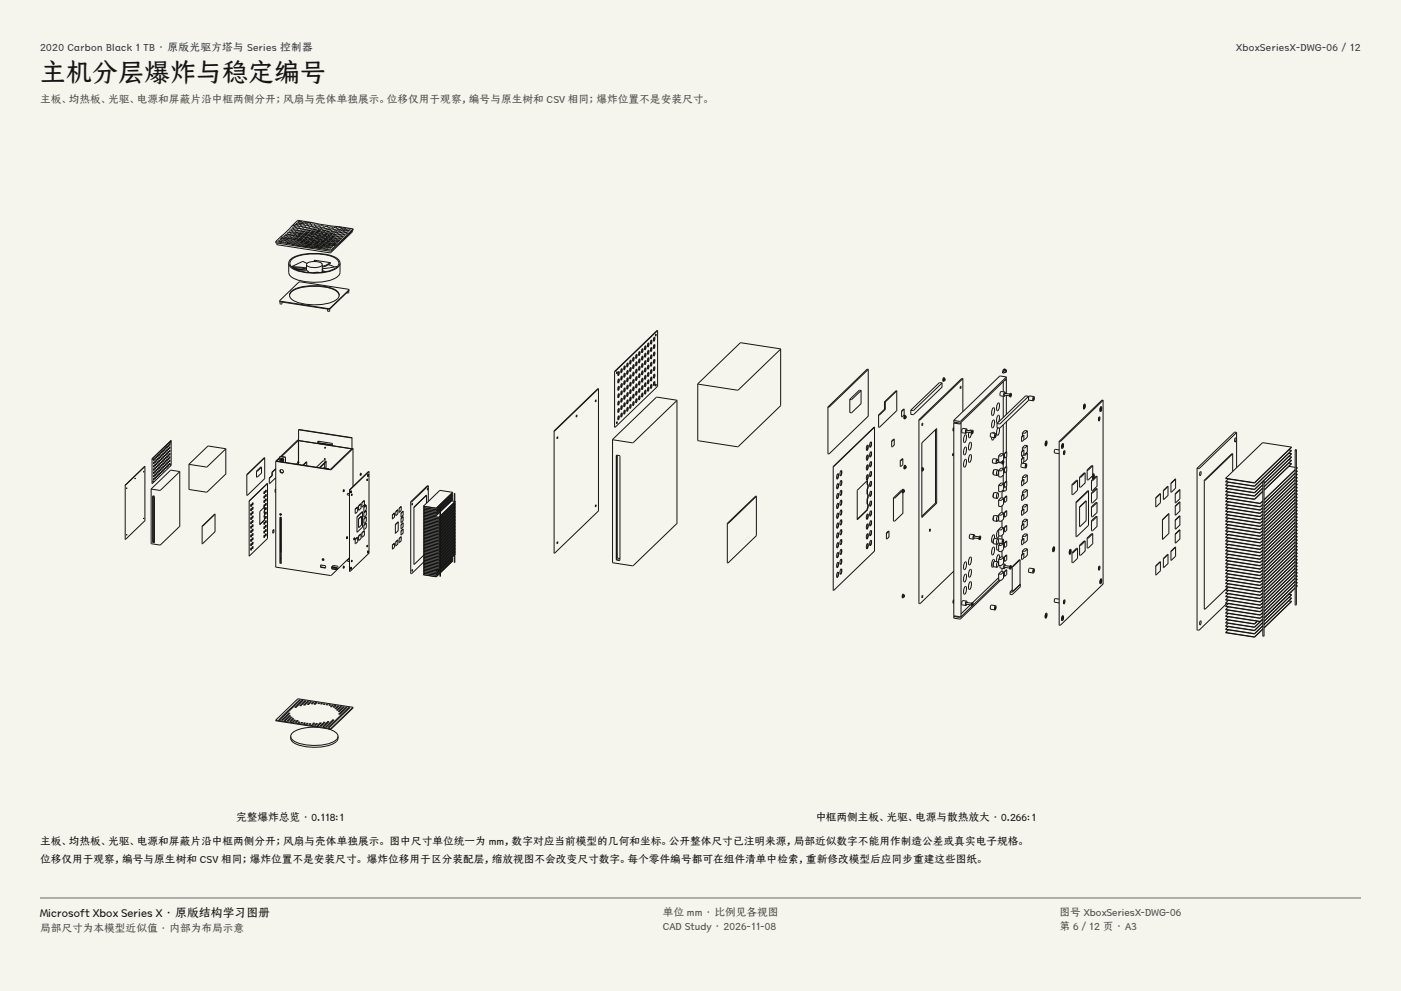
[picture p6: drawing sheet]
<svg xmlns="http://www.w3.org/2000/svg" width="420mm" height="297mm" viewBox="0 0 420 297" stroke-linecap="round" stroke-linejoin="round" font-family="sans-serif">
<defs><g id="words">
<text font-size="7.8" fill="#141413" x="12" y="24.7">主机分层爆炸与稳定编号</text>
<text font-size="3.5" fill="#141413" x="12" y="274.9">Microsoft Xbox Series X · 原版结构学习图册</text>
<g font-size="3.2" fill="#1b365d">
<text x="12" y="15.3">2020 Carbon Black 1 TB · 原版光驱方塔与 Series 控制器</text>
<text x="370.6" y="15.3">XboxSeriesX-DWG-06 / 12</text>
</g>
<g font-size="3.2" fill="#504e49">
<text x="12" y="30.9">主板、均热板、光驱、电源和屏蔽片沿中框两侧分开；风扇与壳体单独展示。位移仅用于观察，编号与原生树和 CSV 相同；爆炸位置不是安装尺寸。</text>
<text x="198.7" y="274.5">单位 mm · 比例见各视图</text>
<text x="317.6" y="274.5">图号 XboxSeriesX-DWG-06</text>
<text x="12" y="279.3">局部尺寸为本模型近似值 · 内部为布局示意</text>
<text x="198.7" y="278.8">CAD Study · 2026-11-08</text>
<text x="317.6" y="278.8">第 6 / 12 页 · A3</text>
</g>
<g font-size="3.2" fill="#141413">
<text x="70.8" y="246">完整爆炸总览 · 0.118:1</text>
<text x="244.4" y="246">中框两侧主板、光驱、电源与散热放大 · 0.266:1</text>
<text x="12" y="253.3">主板、均热板、光驱、电源和屏蔽片沿中框两侧分开；风扇与壳体单独展示。 图中尺寸单位统一为 mm，数字对应当前模型的几何和坐标。公开整体尺寸已注明来源，局部近似数字不能用作制造公差或真实电子规格。</text>
<text x="12" y="258.6">位移仅用于观察，编号与原生树和 CSV 相同；爆炸位置不是安装尺寸。 爆炸位移用于区分装配层，缩放视图不会改变尺寸数字。每个零件编号都可在组件清单中检索，重新修改模型后应同步重建这些图纸。</text>
</g>
</g></defs>
<g fill="#f5f4ed">
<path d="M0 0h420v297h-420z"/>
<path d="M12 12h396v275h-396z"/>
</g>
<g fill="none" stroke="#141413" stroke-width=".3">
<path d="M82.7 72.4l4.3 .7M82.7 72.4v.4M82.7 72.4h.1M82.7 72.7v.1M83 72.8v.5M83 73.3h.1M83.6 72h.7l.4 .2-.7 .2-.4-.1zM84.4 70.7l.3 .7M84.4 70.7l-1.7 1.7M84.6 71.1l1.1 .2a.75 .75 0 0 1-1.1-.2zM84.7 71.4l-.7 .3 1 .1M84.7 71.4l.5 .3-.2 .1"/>
<path d="M85 71.8l.3 .4M85.1 70.7h.6l.6 .2a.73 .73 0 0 1-1.2-.2zM85.3 72.2l-.5 .2 .4 .2 .7-.1M85.3 72.2l.6 .1v.2M85.4 71.9l1.1 .1a.72 .72 0 0 1-1.1-.1zM85.6 70.3l.4-.1a.53 .53 0 0 1 .8 .4l-.7 .1zM85.9 72.5l1.1 .6M85.9 71.5h.6l.6 .3h-.8zM86.2 69.8l.3-.1a.43 .43 0 0 1 .5 0 .43 .43 0 0 1 .2 .5h-.8zM86.2 72.6l1.1 .2h-.7zM86.4 71.1h.7l.5 .2a.72 .72 0 0 1-1.2-.2zM86.6 78.9a2.88 2.88 0 0 0 2.3 2.2 17.1 17.1 0 0 0 11.7-.5l1-.9 .3-.8"/>
<path d="M86.6 78.9a3.1 3.1 0 0 1 2.7-2.3 18.5 18.5 0 0 1 11 .4l1.4 1.2 .2 .7M86.6 78.9v2.7a2.88 2.88 0 0 0 2.3 2.2 17.1 17.1 0 0 0 11.7-.5l.8-.6 .5-.8v-3M86.7 69.3l.1-.1a.68 .68 0 0 1 1 .5h-.1a.71 .71 0 0 1-1-.4zM86.7 72.2h.1a.65 .65 0 0 1 1 .3h-.7zM87 70.7l.1-.1a.6 .6 0 0 1 1 .4l-.2 .1a.57 .57 0 0 1-.9-.4zM87 73.1l4.4 .8 3.5 .4M87.2 68.8l.2-.1a.61 .61 0 0 1 .9 .4 .69 .69 0 0 1-1.1-.3zM87.2 71.9l1.1 .1a.69 .69 0 0 1-1.1-.1zM87.5 79.9v.1M87.5 79.9l2.5 .2M87.5 70.2l.3-.1a.43 .43 0 0 1 .5 0 .43 .43 0 0 1 .2 .5h-.8zM87.5 72.9h.1a.66 .66 0 0 1 1 .2l-.7 .1z"/>
<path d="M87.5 67.7l-3.1 3M87.6 77.6a15.4 15.4 0 0 1 11.4-.9 2.72 2.72 0 0 1 2.5 2.5l-.1 .2a6 6 0 0 1-4.9 2.2l-1.4 .1a12.9 12.9 0 0 1-7.5-1.5 1.51 1.51 0 0 1 0-2.6zM87.8 71.5l.1-.1a.61 .61 0 0 1 1 .4h-.9zM87.8 68.2l.1-.1a.49 .49 0 0 1 .7-.1 .49 .49 0 0 1 .1 .6 .62 .62 0 0 1-.9-.4zM87.9 70.6h.5M88 72.6l.2-.1a.59 .59 0 0 1 .9 .3h-.8zM88.1 69.7l.3-.1a.43 .43 0 0 1 .5 0 .43 .43 0 0 1 .1 .5h-.3a.46 .46 0 0 1-.4 0 .46 .46 0 0 1-.2-.4zM88.1 71.8l.6 .1M88.3 71.1l.5-.1 .6 .2a.71 .71 0 0 1-1.1-.1zM88.3 67.5a.57 .57 0 0 1 .7-.1 .57 .57 0 0 1 .3 .6 .62 .62 0 0 1-1-.5zM88.4 70.1h.5M88.5 71.3l.8 .1"/>
<path d="M88.5 72.2h.8l.4 .2-.7 .1zM88.5 69.2l.7-.1 .5 .2a.64 .64 0 0 1-.6 .3 .64 .64 0 0 1-.6-.4zM88.8 73.2l1.2 .2h-.7zM88.8 70.6a.73 .73 0 0 1 1.1 .3l-.7 .1zM88.9 70.9h1M88.9 69.6h.5M89 72.5h.4M89 67.3l-1.5 .4M89.1 68.6a.66 .66 0 0 1 1.1 .3 .66 .66 0 0 1-1.1-.3zM89.1 71.8l1.1 .1a.67 .67 0 0 1-1.1-.1zM89.2 72.1h.9M89.3 72.9l1.2 .1-.7 .1z"/>
<path d="M89.3 70.1l.4-.1a.51 .51 0 0 1 .7 .4h-.1a.66 .66 0 0 1-1-.3zM89.4 66.4h.7l.4 .2-.7 .2-.4-.1zM89.4 70.4h1M89.6 71.4l.6-.1 .5 .2a.71 .71 0 0 1-1.1-.1zM89.6 68l.5-.2 .6 .3a.59 .59 0 0 1-.6 .3 .59 .59 0 0 1-.5-.4zM89.7 71.6l1 .1M89.9 72.5h.1a.62 .62 0 0 1 1 .2l-.7 .1zM89.9 69.5a.68 .68 0 0 1 1.1 .3 .7 .7 0 0 1-1.1-.3zM90 67.1h.1M90 67.1l-1.1-.2-.1 .2 .2 .2M90 67.1l-.3 .3-.7-.1M90 69.8l.9 .1"/>
<path d="M90.1 72.8h.8M90.1 70.9l.5-.1 .7 .2a.68 .68 0 0 1-1.2-.1zM90.1 73.5l1.2 .1-.7 .1zM90.1 67.3l.1-.1a.55 .55 0 0 1 .6-.1 .55 .55 0 0 1 .4 .6 .63 .63 0 0 1-1.1-.4zM90.2 71.1l1.1 .1M90.4 69a.55 .55 0 0 1 .6-.2 .55 .55 0 0 1 .4 .5l-.1 .1a.59 .59 0 0 1-.9-.4zM90.4 72.1h.2a.54 .54 0 0 1 .9 .3h-.2a.53 .53 0 0 1-.9-.3zM90.5 72.3l1 .1M90.5 73l-.1 .1M90.6 69.3h.8M90.6 73.2h1.2a.76 .76 0 0 1-1.2 0zM90.6 70.4l.4-.1a.47 .47 0 0 1 .8 .4l-.2 .1a.67 .67 0 0 1-1-.4z"/>
<path d="M90.7 70.6l.6-.1 .5 .2M90.8 66.9l-.8 .2M90.9 71.9l.6-.2 .6 .2M90.9 71.7l.1-.1a.6 .6 0 0 1 1 .3l-.1 .1a.71 .71 0 0 1-1-.3zM90.9 68.3l.2-.1a.5 .5 0 0 1 .6-.1 .5 .5 0 0 1 .2 .6 .63 .63 0 0 1-1-.4zM91.2 72.8l.2-.1a.6 .6 0 0 1 .9 .3h-.7zM91.2 69.9l.1-.1a.65 .65 0 0 1 1 .3l-.3 .2a.47 .47 0 0 1-.5 0 .47 .47 0 0 1-.3-.4zM91.2 70.1h1.1M91.3 73h.9M91.3 68.8h.4M91.4 71.3l.3-.2a.49 .49 0 0 1 .5-.1 .49 .49 0 0 1 .4 .4M91.4 71.3l.4 .3 .8-.2"/>
<path d="M91.4 71.4l.6-.2 .6 .2M91.5 67.7l.3-.2a.43 .43 0 0 1 .5 0 .43 .43 0 0 1 .2 .5l-.2 .1a.57 .57 0 0 1-.8-.4zM91.5 73.7h1.1a.64 .64 0 0 1-1.1 .1zM91.7 72.4h1.1a.74 .74 0 0 1-1.1 0zM91.7 69.3l.2-.1a.49 .49 0 0 1 .6-.2 .49 .49 0 0 1 .2 .6 .64 .64 0 0 1-1-.3zM91.7 72.5l1.1 .1M91.8 69.6h1M91.8 66.8l-.4 .3-.6-.2M91.8 66.8h.1M91.8 66.8l-.8-.2-.4 .2 .2 .1M91.9 79.3a3.4 3.4 0 0 0 4.1 .6l.6-.6M91.9 79.3a1.87 1.87 0 0 1 2-.9 2.89 2.89 0 0 1 2.7 .9"/>
<path d="M91.9 79.3v1.7M92 70.9l.6-.2 .5 .2M92 70.7l.2-.1a.54 .54 0 0 1 .9 .3l-.1 .1a.66 .66 0 0 1-1-.3zM92 73.4h1.1a.79 .79 0 0 1-1.2 0zM92 79l-1.2-.7-3.3 1.6M92 66.9l.4-.1a.4 .4 0 0 1 .5 0 .4 .4 0 0 1 .1 .5 .52 .52 0 0 1-.7 .2 .52 .52 0 0 1-.3-.6zM92.1 78.9h-.1M92.2 72.1l.6-.2 .6 .2M92.2 72l1-.1 .2 .2-.2 .1a.65 .65 0 0 1-1-.2zM92.3 68.6h.1a.48 .48 0 0 1 .6-.2 .48 .48 0 0 1 .2 .6 .52 .52 0 0 1-.6 .2 .52 .52 0 0 1-.3-.6zM92.4 69h.8M92.5 70.3l.6-.1 .5 .2"/>
<path d="M92.5 73h.1a.63 .63 0 0 1 1 .2h-.7zM92.5 70.2l.3-.2a.4 .4 0 0 1 .5 0 .4 .4 0 0 1 .2 .5 .6 .6 0 0 1-1-.3zM92.6 73.2h.9M92.7 71.6l.6 .2 .6-.2M92.7 71.6l.7-.2 .5 .2M92.7 71.6l.6-.2 .6 .2M92.7 73.9l.3-.1a.57 .57 0 0 1 .9 .2zM92.8 68a.6 .6 0 0 1 .6-.2 .6 .6 0 0 1 .5 .5 .66 .66 0 0 1-1.1-.3zM93 72.6l.7-.1 .5 .2-.7 .2zM93 69.6l.1-.1a.63 .63 0 0 1 1 .3 .63 .63 0 0 1-1.1-.2zM93 72.8h1.1M93 69.8h1.1"/>
<path d="M93.3 71.1l.6-.2 .5 .2M93.3 73.6l.2-.1a.59 .59 0 0 1 .9 .2zM93.3 71l.6-.2 .5 .3-.7 .2zM93.3 67.3a.59 .59 0 0 1 .6-.3 .59 .59 0 0 1 .5 .6 .64 .64 0 0 1-1.1-.3zM93.5 72.3l.6-.2 .6 .2M93.6 69a.65 .65 0 0 1 1.1 .2 .66 .66 0 0 1-1.1-.2zM93.6 72.2l.2-.1a.56 .56 0 0 1 .9 .2l-.8 .1zM93.6 66.7l4.4 .8 3.5 .4M93.6 66.7l-1.8 .1M93.6 66.7l-4.3-.7-1.8 1.7M93.6 69.3h1M93.8 70.4l.6-.1 .6 .2a.65 .65 0 0 1-1.2-.1z"/>
<path d="M93.8 73.2l.1-.1a.62 .62 0 0 1 1 .2l-.7 .1zM94.1 74h1.1l-.7 .2zM94.1 68.3a.62 .62 0 0 1 .6-.2 .62 .62 0 0 1 .5 .4 .59 .59 0 0 1-.6 .3 .59 .59 0 0 1-.5-.5zM94.2 78l.1 .4M94.2 78l4.9 .7M94.2 78l.2 .4M94.3 72.8l.7-.1 .5 .1-.7 .2zM94.4 69.9l.6-.2 .5 .1a.6 .6 0 0 1-.6 .4 .6 .6 0 0 1-.5-.3zM94.6 73.7h1.2l-.8 .2zM94.6 67.6a.53 .53 0 0 1 .7-.3 .53 .53 0 0 1 .3 .6 .56 .56 0 0 1-.6 .2 .56 .56 0 0 1-.4-.5zM94.7 73.4h-.7M94.9 69.2l.1-.1a.61 .61 0 0 1 1 .3l-.3 .2a.53 .53 0 0 1-.8-.4z"/>
<path d="M94.9 72.4l.1-.1a.58 .58 0 0 1 1 .2h-.1a.7 .7 0 0 1-1-.1zM94.9 68.7h-.5M95 70.6l-.6-.2-.6 .2M95.2 73.3l1.1 .1-.8 .1zM95.2 71.8l-.6-.2-.5 .2M95.2 71.8l-.6 .2-.6-.2M95.2 71.8l-.6-.2-.6 .2M95.4 74.1h1.1zM95.4 71.9h1.1a.68 .68 0 0 1-1.1 0zM95.4 68.6a.61 .61 0 0 1 .6-.3 .61 .61 0 0 1 .5 .4l-.3 .2a.51 .51 0 0 1-.8-.3zM95.4 72.9h-1M95.5 70l-.6-.1-.6 .1"/>
<path d="M95.7 72.9h1.1a.72 .72 0 0 1-1.1 0zM95.7 70h.1a.56 .56 0 0 1 1 .2l-.1 .1a.66 .66 0 0 1-1.1-.2zM95.8 71.3l-.6-.2-.6 .2M95.8 71.3l-.6 .2-.6-.2M95.8 71.3l-.6-.3-.6 .3M95.9 69.5h-1M95.9 71.4l1-.1 .2 .1-.2 .2a.61 .61 0 0 1-1-.2zM95.9 73.8h1.2l-.7 .2zM95.9 67.9l.7-.3a.32 .32 0 0 1 .4 .2 .32 .32 0 0 1-.2 .4 .5 .5 0 0 1-.6 .1 .5 .5 0 0 1-.3-.4zM96 72.5l-.6-.2-.5 .2M96.2 72.5l.3-.1a.55 .55 0 0 1 .8 .2l-.6 .1zM96.2 69.4a.64 .64 0 0 1 1.1 .2 .67 .67 0 0 1-1.1-.2z"/>
<path d="M96.3 70.8l-.6-.2-.6 .2M96.3 68.9h-.7M96.3 70.7l-.5 .3-.7-.3M96.3 70.7l-.6-.2-.6 .2M96.4 73.5l1.2-.1a.75 .75 0 0 1-1.2 .1zM96.5 70.8l.2-.1a.49 .49 0 0 1 .5-.1 .49 .49 0 0 1 .4 .4h-.2a.6 .6 0 0 1-.9-.2zM96.5 72l-.6-.2-.5 .2M96.5 74.1v.1M96.6 79.3v1.6M96.6 73.1h-.8M96.7 74.2l-1.8 .1M96.7 74.2h.1"/>
<path d="M96.7 72.1l.6-.2 .6 .1-.7 .3zM96.7 68.8a.6 .6 0 0 1 .6-.3 .6 .6 0 0 1 .5 .4 .66 .66 0 0 1-1.1-.1zM96.8 70.2l-.6-.1-.5 .1M97 73h.1a.61 .61 0 0 1 1 .1l-.7 .1zM97 70.2l.3-.1a.49 .49 0 0 1 .8 .2l-.2 .2a.5 .5 0 0 1-.5 .1 .5 .5 0 0 1-.4-.4zM97.1 71.5l-.6-.2-.6 .2M97.2 71.6l.6-.2 .6 .1a.74 .74 0 0 1-1.2 .1zM97.2 73.9l1.2-.1zM97.2 69.7h-1M97.2 72.6l-1 .1M97.3 68.1l.6-.3a.29 .29 0 0 1 .5 .2 .29 .29 0 0 1-.3 .4h-.7zM97.5 72.6l.1-.1a.56 .56 0 0 1 1 .2h-.1a.62 .62 0 0 1-1-.1z"/>
<path d="M97.5 69.6a.63 .63 0 0 1 1.1 .1 .65 .65 0 0 1-1.1-.1zM97.6 70.9l-.6-.1-.6 .2M97.6 79.6v.2M97.6 79.8l-1 .3M97.6 79.6l-1 .2M97.6 69.1h-.7M97.6 73.2h-.2M97.7 74.1l-1 .1M97.7 74.1l.2 .2-.4 .1-.8-.2M97.8 73.5h1.1l-.7 .2zM97.8 71l.1-.1a.63 .63 0 0 1 1 .2l-.3 .1a.46 .46 0 0 1-.5 .2 .46 .46 0 0 1-.3-.4zM97.8 72.1l-1.1 .1"/>
<path d="M98 69l.1-.1a.61 .61 0 0 1 1.1 .1l-.1 .1a.66 .66 0 0 1-1.1-.1zM98 72.1l.4-.1a.44 .44 0 0 1 .4-.2 .44 .44 0 0 1 .3 .4l-.1 .1a.66 .66 0 0 1-1-.2zM98.1 70.4h-1.1M98.1 74.3l.7-.1 .4 .2-.7 .2h-.4zM98.3 73.1h1.1l-.6 .2zM98.3 70.4l.3-.2a.45 .45 0 0 1 .5-.1 .45 .45 0 0 1 .3 .4l-.1 .1a.6 .6 0 0 1-1-.2zM98.3 71.6l-1.1 .1M98.4 72.8h-.8M98.5 79.3l1.7 .7M98.5 69.8l-.9 .1M98.5 73.9l-.8 .2M98.6 71.6l.3-.1a.48 .48 0 0 1 .8 .2l-.7 .2z"/>
<path d="M98.6 68.2a.61 .61 0 0 1 1.1 .1l-.5 .3a.37 .37 0 0 1-.4 0 .37 .37 0 0 1-.2-.4zM98.8 69.3h-.5M98.8 72.7l1.2-.1-.7 .3zM98.8 69.8l.2-.1a.6 .6 0 0 1 1 .1l-.3 .2a.52 .52 0 0 1-.9-.2zM98.8 71.1h-1M99 72.3h-.9M99.1 78.7v.3l-1.5 .8M99.1 78.7l-1.5 .9M99.1 73.5h1.1l-.6 .2zM99.1 71.1a.68 .68 0 0 1 1.1 0l-.1 .1a.58 .58 0 0 1-1-.1zM99.3 70.6h-1M99.4 72.2l.3-.1a.45 .45 0 0 1 .4-.2 .45 .45 0 0 1 .4 .3l-.7 .2z"/>
<path d="M99.4 69.1l.1-.1a.55 .55 0 0 1 1 .2 .56 .56 0 0 1-.6 .3 .56 .56 0 0 1-.5-.4zM99.5 73.7l-1 .2M99.5 73.7l.2 .2-.3 .2-.9-.2M99.5 71.8h-.9M99.6 73.2l.2-.1a.57 .57 0 0 1 .9 0l-.7 .2zM99.6 70.5a.65 .65 0 0 1 1.1 .1h-.1a.6 .6 0 0 1-1-.1zM99.7 70h-.7M99.9 71.7l.3-.2a.46 .46 0 0 1 .8 .2l-.7 .2zM99.9 68.4a.6 .6 0 0 1 .6-.3 .6 .6 0 0 1 .5 .4l-.3 .2a.5 .5 0 0 1-.8-.3zM100 71.2l-.8 .1M100.1 72.7l1.2-.1-.8 .3zM100.2 69.9l.1-.1a.57 .57 0 0 1 1 .1l-.2 .1a.58 .58 0 0 1-.9-.1z"/>
<path d="M100.4 71.1l1.1-.1-.4 .4a.38 .38 0 0 1-.4 .1 .38 .38 0 0 1-.3-.4zM100.4 70.7h-.6M100.5 71.9h-.3M100.7 72.3l.3-.2a.45 .45 0 0 1 .8 .1l-.7 .2zM100.7 69.2l1-.2 .1 .2-.3 .2a.49 .49 0 0 1-.5 .2 .49 .49 0 0 1-.3-.4zM100.9 70.6l.7-.3 .5 .1a.69 .69 0 0 1-1.2 .2zM101 73.3l-1.5 .4M101 73.3l-1.8 1.7-4.3-.7M101.2 71.7l.7-.2 .4 .1-.6 .3zM101.3 68.4l.8-.1 .2 .1-.2 .3a.44 .44 0 0 1-.5 .2 .44 .44 0 0 1-.3-.5zM101.5 69.9l.9-.2 .2 .2-.3 .2a.51 .51 0 0 1-.8-.2zM101.5 67.9l1.1 .6"/>
<path d="M101.5 67.9l4.3 .7M101.8 71.2l1-.2a.66 .66 0 0 1-1 .2zM102 69.3a.59 .59 0 0 1 .6-.4 .59 .59 0 0 1 .5 .4l-.1 .1a.56 .56 0 0 1-1-.1zM102.3 70.6l.7-.3 .4 .1-.1 .3a.58 .58 0 0 1-1-.1zM102.6 68.5l-.1 .1a.37 .37 0 0 0 .2 .3 .37 .37 0 0 0 .4 0M102.6 68.5l.7-.1 .4 .2-.6 .3M102.8 69.9l1.1-.1a.66 .66 0 0 1-1.1 .2zM103.1 68.9l.4 .3M103.5 69.2l-.2 .3 .5 .1M103.5 69.2l1 .1-.7 .3M103.8 69.6l.3 .7M103.9 68.7l.7-.1 .4 .2-.7 .3-.4-.1z"/>
<path d="M104.1 70.3l-3.1 3M105.5 69.6h.1M105.5 69.3v.3M105.6 69.2v.3l-6.5 6.3-16.1-2.5M105.8 69l-6.6 6.3-16.5-2.5M105.8 69h.1M105.8 68.6l-1.7 1.7M105.8 68.6v.4M83.9 90.1v.2M83.9 90.1h.1M83.9 90.2v.1M83.9 90.4l.2 .7 .4-.1 .1-.5"/>
<path d="M86.8 88.6a3.4 3.4 0 0 1 3-2.3 16.4 16.4 0 0 1 11 .9l.6 .6 .3 .8M87.5 87.2a15.7 15.7 0 0 1 11.6-1 2.76 2.76 0 0 1 2.6 2.6l-.1 .2a6.1 6.1 0 0 1-5 2.2l-1.5 .1a13.1 13.1 0 0 1-7.6-1.5 1.54 1.54 0 0 1 0-2.6zM87.7 80.2l2.3 .1M88 80.2l-.2 .1M88 80.4l3.7 .6M88.2 80.5l2.7 .4M88.6 80.7l1.3 .2M89.3 81h2.5l.7 .4M90 80.1v.2M90 80.3l1.9 .2M90 80.1l1.9 .2M91.9 81h.1"/>
<path d="M92.5 81.4v.3M92.5 81.4l-.4 .2M95.6 81.7h-1.6M96.4 81.6h.1M96.6 81.1v.2l.5 .2M96.6 81.1l1 .3M96.6 81.4l-.2 .2M98.8 92.6v.6l-.2 .1-.4-.1v-.6M101 80v-.1l-4.3 .7-.1 .5M104.5 87.1v.6h-.6M104.6 86.8l-5.7 5.6-.3 .1-14.7-2.4M104.6 86.8l-14.7-2.3-.3 .1-5.7 5.5"/>
<path d="M104.6 86.8l-5.8 5.8-14.9-2.3M197.1 99l-12.9 12.3M197.1 99.1l-12.9 12.2M197.1 99.1h.1M197.1 99.1v16.7M178.5 120v.3M178.6 119.9l-.1 .5zM178.6 119.8v.1M179.2 116.5l-13.1 12.6M179.3 116.5h-.1M179.3 116.5h.1M179.4 116.5l-13.3 12.6"/>
<path d="M179.4 116.5h.1M179.4 116.5v36.6M184.2 111.3v16.7M184.2 111.3h.1M184.9 111.5l-.1 .4M184.9 111.4v.6zM185 111.4h-.1M185.4 118l.3 .4-.4 .8-.1-.5zM185.4 115.8l.2 .6-.3 .6-.1-.5zM185.4 113.6l.3 .4-.4 .8-.1-.5zM185.4 111.4l.2 .6-.3 .6-.1-.6zM185.4 118l-.1 1.1"/>
<path d="M185.4 115.8l-.1 1.1M185.4 113.6l-.1 1.1M185.4 111.4l-.1 1.1M186.3 119.4l.2 .4-.3 .7-.1-.5zM186.3 117.2l.2 .6-.3 .5-.1-.5zM186.3 114.9l.2 .6-.3 .6-.1-.5zM186.3 112.7l.2 .6-.3 .6-.1-.5zM186.3 110.5l.2 .6-.3 .6-.1-.5zM186.3 119.4l-.1 1.1M186.3 117.2l-.1 1.1M186.3 114.9l-.1 1.2M186.3 112.7l-.1 1.1"/>
<path d="M186.3 110.5l-.1 1.1M187.2 118.5l.2 .4-.3 .8-.1-.5zM187.2 116.3l.2 .6-.3 .6-.1-.5zM187.2 114.1l.2 .6-.3 .6-.1-.5zM187.2 111.9l.2 .4-.3 .8-.1-.6zM187.2 109.7l.2 .6-.3 .5-.1-.5zM187.2 118.5l-.2 1.1M187.2 116.3l-.2 1.1M187.2 114.1l-.2 1.1M187.2 111.9l-.2 1.1M187.2 109.7l-.2 1.1M188.1 119.9l.2 .4-.3 .7-.1-.5z"/>
<path d="M188.1 117.7l.2 .6-.3 .5-.1-.5zM188.1 115.4l.2 .6-.3 .6-.1-.5zM188.1 113.2l.2 .6-.3 .6-.1-.5zM188.1 111l.2 .6-.3 .6-.1-.5zM188.1 108.8l.2 .6-.3 .6-.1-.5zM188.1 119.9l-.2 1.1M188.1 117.7l-.2 1.1M188.1 115.4l-.2 1.2M188.1 113.2l-.2 1.1M188.1 111l-.2 1.1M188.1 108.8l-.2 1.1M189 119l.2 .4-.3 .8-.1-.5z"/>
<path d="M189 116.8l.2 .4-.3 .8-.1-.5zM189 114.6l.2 .6-.3 .6-.1-.6zM189 112.4l.2 .6-.3 .5-.1-.5zM189 110.2l.2 .4-.3 .7-.1-.5zM189 108l.2 .5-.3 .6-.1-.5zM189 119l-.2 1.1M189 116.8l-.2 1.1M189 114.6l-.2 1.1M189 112.4l-.2 1.1M189 110.2l-.2 1.1M189 107.9l-.2 1.2M189.9 118.2l.2 .4-.3 .7-.1-.5z"/>
<path d="M189.9 115.9l.2 .6-.3 .6-.1-.5zM189.9 113.7l.2 .6-.3 .6-.1-.5zM189.9 111.5l.2 .6-.3 .6-.1-.5zM189.9 109.3l.2 .6-.3 .6-.1-.5zM189.9 107.1l.2 .6-.3 .6-.1-.5zM189.9 118.1l-.2 1.2M189.9 115.9l-.2 1.2M189.9 113.7l-.2 1.1M189.9 111.5l-.2 1.1M189.9 109.3l-.2 1.1M189.9 107.1l-.2 1.1M190.8 119.5l.2 .4-.3 .8-.2-.5z"/>
<path d="M190.8 117.3l.2 .6-.3 .6-.2-.5zM190.8 115.1l.2 .4-.3 .8-.2-.6zM190.8 112.9l.2 .6-.3 .5-.2-.5zM190.8 110.7l.2 .6-.3 .5-.2-.5zM190.8 108.4l.2 .5-.3 .7-.2-.5zM190.8 106.2l.2 .6-.3 .6-.2-.5zM190.8 119.5l-.2 1.1M190.8 117.3l-.2 1.1M190.8 115.1l-.2 1.1M190.8 112.9l-.2 1.1M190.8 110.7l-.2 1.1M190.8 108.4l-.2 1.2"/>
<path d="M190.8 106.2l-.2 1.1M191.7 118.6l.2 .5-.3 .7-.2-.5zM191.7 116.4l.2 .6-.3 .6-.2-.5zM191.7 114.2l.2 .6-.3 .6-.2-.5zM191.7 112l.2 .6-.3 .6-.2-.5zM191.7 109.8l.2 .6-.3 .6-.2-.5zM191.7 107.6l.2 .6-.3 .6-.2-.5zM191.7 105.4l.2 .6-.3 .5-.2-.5zM191.7 118.6l-.2 1.2M191.7 116.4l-.2 1.1M191.7 114.2l-.2 1.1M191.7 112l-.2 1.1"/>
<path d="M191.7 109.8l-.2 1.1M191.7 107.6l-.2 1.1M191.7 105.4l-.2 1.1M192.6 117.8l.2 .4-.3 .8-.2-.5zM192.6 115.6l.2 .6-.3 .5-.2-.5zM192.6 113.4l.2 .4-.3 .7-.2-.5zM192.6 111.2l.2 .6-.3 .5-.2-.5zM192.6 108.9l.2 .6-.3 .6-.2-.5zM192.6 106.7l.2 .4-.3 .8-.2-.5zM192.6 104.5l.2 .6-.3 .6-.2-.5zM192.6 117.8l-.2 1.1M192.6 115.6l-.2 1.1"/>
<path d="M192.6 113.4l-.2 1.1M192.6 111.1l-.2 1.2M192.6 108.9l-.2 1.2M192.6 106.7l-.2 1.1M192.6 104.5l-.2 1.1M193.4 116.9l.3 .4-.4 .8-.1-.5zM193.4 114.7l.2 .6-.3 .6-.1-.5zM193.4 112.5l.2 .6-.3 .6-.1-.5zM193.4 110.3l.2 .6-.3 .6-.1-.5zM193.4 108.1l.2 .6-.3 .6-.1-.6zM193.4 105.9l.2 .6-.3 .5-.1-.5zM193.4 103.7l.2 .6-.3 .5-.1-.5z"/>
<path d="M193.4 116.9l-.1 1.1M193.4 114.7l-.1 1.1M193.4 112.5l-.1 1.1M193.4 110.3l-.1 1.1M193.4 108.1l-.1 1.1M193.4 105.9l-.1 1.1M193.4 103.7l-.1 1.1M194.3 116.1l.2 .6-.3 .5-.1-.5zM194.3 113.9l.2 .6-.3 .5-.1-.5zM194.3 111.7l.3 .4-.4 .7-.1-.5zM194.3 109.4l.2 .6-.3 .6-.1-.5zM194.3 107.2l.2 .6-.3 .6-.1-.5z"/>
<path d="M194.3 105l.3 .4-.4 .8-.1-.5zM194.3 102.8l.2 .6-.3 .6-.1-.5zM194.3 116.1l-.1 1.1M194.3 113.9l-.1 1.1M194.3 111.6l-.1 1.2M194.3 109.4l-.1 1.1M194.3 107.2l-.1 1.1M194.3 105l-.1 1.1M194.3 102.8l-.1 1.1M195.2 115.2l.2 .4-.3 .8-.1-.5zM195.2 113l.2 .6-.3 .6-.1-.5zM195.2 110.8l.2 .6-.3 .6-.1-.5z"/>
<path d="M195.2 108.6l.2 .6-.3 .6-.1-.6zM195.2 106.4l.2 .4-.3 .7-.1-.5zM195.2 104.2l.2 .6-.3 .5-.1-.5zM195.2 101.9l.2 .6-.3 .6-.1-.5zM195.2 115.2l-.1 1.1M195.2 113l-.1 1.1M195.2 110.8l-.1 1.1M195.2 108.6l-.1 1.1M195.2 106.4l-.1 1.1M195.2 104.2l-.1 1.1M195.2 101.9l-.1 1.2M196.1 114.4l.2 .6-.3 .5-.1-.5z"/>
<path d="M196.1 112.1l.2 .6-.3 .6-.1-.5zM196.1 109.9l.2 .5-.3 .7-.1-.5zM196.1 107.7l.2 .6-.3 .6-.1-.5zM196.1 105.5l.2 .6-.3 .6-.1-.5zM196.1 103.3l.2 .4-.3 .8-.1-.5zM196.1 101.1l.2 .6-.3 .6-.1-.6zM196.1 114.4l-.2 1.1M196.1 112.1l-.2 1.2M196.1 109.9l-.2 1.1M196.1 107.7l-.2 1.1M196.1 105.5l-.2 1.1M196.1 103.3l-.2 1.1"/>
<path d="M196.1 101.1l-.2 1.1M196.6 115.2l-.1 .4M196.6 100.2l-.1 .4M196.6 115.1v.6zM196.6 100.2v.5zM197.1 115.8l-12.9 12.2M197.1 115.8h.1M209.2 115.1v16.9M209.2 115v.1M234 104.6l-12.7 12.3-12.1-1.8M234 104.6l-12.1-1.8-12.7 12.2M234 104.6v17"/>
<path d="M254.8 119.7v3.9M254.8 119.7h.1M258.1 117l-2.8 2.8-.5-.1M258.1 117h-.5l-2.8 2.7M258.1 117h.1M258.1 117v4M260.3 110.7l-11.7 11.3h-.4M260.3 110.7h-.4l-11.7 11.3M260.3 110.7h.1M260.3 110.7v14M268.8 117.1l-3.6 3.3M268.8 117.2l-3.4 3.3"/>
<path d="M268.8 117.2h.1M268.8 117.2v5.9M282.4 114.8l-8.6 8.2-.8-.1M282.4 116l-8.6 8.3-.8-.1M282.4 114.8l-.8-.1-8.5 8.2M282.4 114.8h.1M282.4 116h.1M282.4 114.8v1.2M283 114l.2 .1M283 114h.1M283.1 113.2l.1 .3M283.1 113.2l-.3 .5 .1 .6"/>
<path d="M283.1 113.2l-.3 .2-.1 .3-.1 .4 .3 .2M283.1 114l-.2 .3M283.3 114l-.1 .1M283.3 113.5l-.4 .1 .1 .4M283.3 113.5v.5M283.3 113.5l-.1 .6M288 115.8l.1 .3-.2 .4zM288.6 113.5h-.3l-12.8 12.3M288.6 113.5l-12.8 12.4-.3-.1M288.6 113.5h.1M288.6 113.5v9.9M300.6 111.4l.4-.4h.3l.1 .3-.4 .5"/>
<path d="M300.6 111.4h.3l.1 .4M300.6 111.4v.3l.4 .1M300.8 114.4v3M300.8 118.8v6.3M300.8 110.8a.54 .54 0 0 1 .7 .1 .54 .54 0 0 1 0 .7M300.8 110.8l-.1 .5M300.9 110.7a.54 .54 0 0 1 .7 .1 .54 .54 0 0 1 0 .7M300.9 110.7l-.1 .1M301 118.4l1.7 .2M301.1 117.9l1.6 .2M301.1 117.9v.5M301.1 117.9h.1"/>
<path d="M301.1 118.4h.1M301.2 117.5l-.3 .7 .1 .6M301.2 117.5l.2 .4M301.2 117.5l-1.1-.2-.3 .8 .1 .5 1.1 .2M301.3 118.4l-.3 .4M301.5 113.6l.2 .1M301.5 111.6h-.4M301.6 111.5h.1M301.6 111.5l-.1 .1M301.7 113l-13.8 13.3-2-.3M301.7 113.5h.1M301.7 113.7l-.5 .3"/>
<path d="M301.7 113l-2-.3-13.8 13.3M301.7 113h.1M301.7 113.5l-13.8 13.3M301.7 113v.5M301.7 113.7h.1M301.7 113.7v4.3M301.7 118.5v5.7M303 118.3h.1M303 118.2l.1 .3M303 118.2l-.1 .4 .2-.1M303 118.3v.2M303 118.5h.1"/>
<path d="M303 118.5v.1M303.1 117.9h-.2l-.2 .6 .2 .5M303.1 117.9l-.3 .6 .1 .5M303.1 117.9l.1 .6-.3 .5M308.3 118.8l-8.5 8.2-.9-.1M308.3 118.8l-.8-.1-8.6 8.2M308.3 118.8h.1M308.3 118.8v1.2M309.9 119.2l-.1 .6zM309.9 118.9l-.3 .7 .2 .5M309.9 118.9l.2 .4-.3 .8M309.9 118.9l-1.3-.2-.3 .7 .2 .5 1.3 .2"/>
<path d="M330.6 120l-.3-.1-12.8 12.4M330.7 120l-12.8 12.3h-.3M330.7 120h.1M330.7 120v55M43.4 139.8h.1M43.4 139.8l-5.9 5.6M43.4 139.8v16.3M45.6 137.5h.1M45.6 137.5v7.4M45.7 137.5h-.1M45.9 137.5l-.1 .2zM46.1 139.5v.5z"/>
<path d="M46.1 138.5v.5zM46.1 137.5v.5zM46.1 139.5l-.1 .5M46.1 138.5l-.1 .5M46.1 137.5l-.1 .5M46.5 139.1v.5M46.5 138.1v.5zM46.5 137.1v.6zM46.5 139.1l-.1 .5M46.5 138.1l-.1 .5M46.5 137.1l-.1 .5M46.5 139.1h.1"/>
<path d="M46.5 138.1h.1M46.5 137.1h.1M46.9 139.7v.5M46.9 138.7v.5zM46.9 137.7v.6zM46.9 136.8v.5zM46.9 139.7l-.1 .5M46.9 138.7l-.1 .5M46.9 137.7l-.1 .5M46.9 136.7l-.1 .5M46.9 139.7h.1M46.9 138.7h.1"/>
<path d="M46.9 137.7h.1M47.3 139.3v.5zM47.3 138.3v.6zM47.3 137.4v.5zM47.3 136.4v.5zM47.3 139.3l-.1 .5M47.3 138.3l-.1 .5M47.3 137.4l-.1 .4M47.3 136.4l-.1 .5M47.7 139.9v.5zM47.7 138.9v.6zM47.7 138v.5z"/>
<path d="M47.7 137v.5zM47.7 136v.5zM47.7 139.9l-.1 .5M47.7 138.9l-.1 .5M47.7 138l-.1 .4M47.7 137l-.1 .5M47.7 136l-.1 .5M48.1 139.5l-.1 .6zM48.1 138.6l-.1 .5zM48.1 137.6l-.1 .5zM48.1 135.6l-.1 .5M48.1 139.5l-.1 .5"/>
<path d="M48.1 138.6l-.1 .4M48.1 137.6l-.1 .5M48.1 136.6l-.1 .5M48.1 139.5h.1M48.1 135.6h.1M48.5 139.2l-.1 .5zM48.5 138.2l-.1 .5zM48.5 137.2l-.1 .5M48.5 136.2l-.1 .5M48.5 135.2l-.1 .5M48.5 139.2l-.1 .5M48.5 138.2l-.1 .5"/>
<path d="M48.5 139.1v.1M48.5 136.2h.1M48.5 135.2h.1M48.9 139.8l-.1 .5zM48.9 138.8l-.1 .5zM48.9 137.8l-.1 .5zM48.9 136.8l-.1 .5zM48.9 135.8l-.1 .5zM48.9 134.8l-.1 .6zM48.9 139.8l-.1 .5M48.9 138.8l-.1 .5M48.9 137.8l-.1 .5"/>
<path d="M48.9 136.8l-.1 .5M48.9 135.8l-.1 .5M48.9 134.8l-.1 .5M49.3 139.4l-.1 .5zM49.3 138.4l-.1 .5zM49.3 137.4l-.1 .5zM49.3 136.4l-.1 .6zM49.3 135.4l-.1 .6zM49.3 134.5l-.1 .5zM49.3 139.4l-.1 .5M49.3 138.4l-.1 .5M49.3 137.4l-.1 .5"/>
<path d="M49.3 136.4l-.1 .5M49.3 135.4l-.1 .5M49.3 134.5l-.1 .5M49.7 140l-.1 .5zM49.7 139l-.1 .5zM49.7 138l-.1 .5M49.7 137l-.1 .6M49.7 136l-.1 .6M49.7 135.1l-.1 .5M49.7 134.1l-.1 .5M49.7 140l-.1 .5M49.7 139l-.1 .5"/>
<path d="M49.7 137l-.1 .5M49.7 136l-.1 .5M49.7 138h.1M49.7 137h.1M49.7 136h.1M49.7 135l-.1 .6M49.7 135v.1M49.7 134.1h.1M50.1 139.6l-.1 .5zM50.1 138.6l-.1 .5zM50.1 137.6l-.1 .6M50.1 136.7l-.1 .5"/>
<path d="M50.1 135.7l-.1 .5M50.1 134.7l-.1 .5M50.1 133.7l-.1 .5M50.1 139.6l-.1 .5M50.1 138.6l-.1 .5M50.1 137.6l-.1 .5M50.1 136.6l-.1 .5M50.5 139.2l-.1 .5zM50.5 138.2l-.1 .6zM50.5 137.3l-.1 .5zM50.5 136.3l-.1 .5zM50.5 135.3l-.1 .5z"/>
<path d="M50.5 134.3l-.1 .5zM50.5 133.3l-.1 .5zM50.5 139.2l-.1 .5M50.5 138.2l-.1 .5M50.5 137.2l-.1 .5M50.5 136.3l-.1 .5M50.5 135.3l-.1 .5M50.5 134.3l-.1 .5M50.5 133.3l-.1 .5M50.9 138.8l-.1 .6M50.9 137.9l-.1 .5M50.9 136.9l-.1 .5"/>
<path d="M50.9 135.9l-.1 .5M50.9 134.9l-.1 .5M50.9 133.9l-.1 .5M50.9 132.9l-.1 .6zM50.9 138.8l-.1 .5M50.9 137.9l-.1 .4M50.9 132.9l-.1 .5M50.9 138.8h.1M50.9 137.8l-.1 .6M50.9 137.8v.1M50.9 136.9h.1M50.9 135.9h.1"/>
<path d="M50.9 134.9h.1M50.9 133.9h.1M50.9 132.9h.1M51.1 139.2l-.1 .2M51.1 132.6l-.1 .1M51.1 139.2v.2zM51.1 132.5v.3zM51.1 139.2h.1M51.1 132.5h.1M51.2 132l-5.6 5.5M51.3 132h-.1M51.3 132h.1"/>
<path d="M51.3 132l-5.6 5.5M51.3 139.5l-5.6 5.4M51.3 139.5h.1M51.3 132v7.5M56.7 139.1v7.6M67.7 134.5l-5.7 5.5-5.3-.9M67.7 134.5l-5.4-.8-5.6 5.4M67.7 134.5h.1M67.7 134.5v7.5M78.2 140l-1.3 1.2M78.2 140h.1M78.2 140h.2"/>
<path d="M79.2 137.2l-5.2 5M79.2 137.2h.1M79.4 137.2l-5.3 5M79.4 137.2h.1M79.4 137.2v6.2M82.7 138.2v31.7M82.7 138.2h.1M83 138.2h.1M83 138.2l1.3 .2M83.9 136.8l1.7 .2M83.9 136.8v1.5M83.9 137l-1.2 1.2"/>
<path d="M83.9 137.3l-.9 .9M83.9 136.8h.1M83.9 138.3h.1M84 136.8l1.6 .2M84.1 137.6l.2-.1a.55 .55 0 0 1 .5 .2 .55 .55 0 0 1 0 .6M84.1 137.6a.54 .54 0 0 0 0 .7 .54 .54 0 0 0 .7 0M84.1 137.5l.2-.1a.55 .55 0 0 1 .6 .3 .55 .55 0 0 1 0 .6M84.1 137.5h.1M84.1 137.5v.1M84.2 137.7h.1M84.2 138.2h.1M84.2 137.7l.5 .6"/>
<path d="M84.2 137.6h.1M84.2 137.6v.1M84.2 137.6l.5 .7M84.4 137.4h.5l.1 .6M84.5 137.9h.1M84.7 137.7h.1M84.7 138.3h.1M84.7 137.7l-.5 .5M84.7 137.8l-.5 .4M84.7 137.8h.1M84.9 138.3h.1M84.9 138.3h-.1"/>
<path d="M85.6 138.6h.1M85.6 137h.1M85.6 137v1.6M89.2 139l-.5 .1M89.2 139l-.1 .1M89.2 139h.1M89.2 139v.1M89.3 138.8h.1M89.4 138.8h-.1M89.4 138.3v.1M89.4 138.3l-.1 .5M89.4 138.3h.1"/>
<path d="M89.4 138.7h.1M89.4 138.8l.1 .4M89.4 138.8h.1M89.5 132.1h.1M89.5 132.1l15.9 2.4M89.5 138.3v.2M89.5 138.3l-.1 .5M89.5 131.9h-.3l-5.1 4.9M89.5 128.8l16 2.4M89.5 128.8v9.6M89.5 128.8h.1M89.6 138.7h-.1"/>
<path d="M89.6 138.5l-.2 .2M89.6 138.5v.2M89.6 138.5l-.1 .2M91.7 139.5h-.1M91.7 139.5h.1M91.8 138.4l-1 1M91.8 138.4h.1M91.9 138.5l-.9 .9M92 138.5h-.1M92 138.5v1.1M95.3 132.2l4.3 .7v.5l-4.3-.6zM95.3 132.7v.1"/>
<path d="M95.3 132.7h.1M95.4 132.7h-.1M95.4 132.2v.5M95.4 132.7l4.2 .6M97.3 137.5l.1 .2M97.3 138.9v1.3M97.4 134.1l.2 .2zM97.4 134.1l.2 .2M97.4 137.3l-.1 .2M97.6 137.5l-.2 .2M97.7 138.5h.1M97.7 138.2l-.8-.1-2 1.9"/>
<path d="M97.7 138.2h.1M97.7 138.5l-1.8 1.7M97.7 138.6l-.2 .1M97.7 138.2l-2 2M97.7 138.2v.3M97.7 138.5v.1M97.7 138.5v1.9M105.4 134.5h.1M105.4 134.5l-16-2.5-5 4.8M105.5 134.5l-6.4 6.2-14.5-2.3M105.5 134.5h.1M105.5 134.4h.3"/>
<path d="M105.5 131.2h.1M105.5 131.2v3.5M105.8 134.5l-6.6 6.3-16.5-2.6M105.8 134.4v.1M105.8 134.4v11.4M166.1 129.1v36.7M166.1 129.1h.1M167 131v.3M167.1 130.9v.6zM172.8 124.5l-.1 .3M172.8 124.4v.6zM183.6 131.7v36.9"/>
<path d="M184.2 128h.1M184.8 136.6v30.9l.3 .3 .7 .1M184.8 137h.2M184.8 136.5l.2 .1M184.9 136.4l-.1 .2M184.9 126.5l-.1 .4M184.9 126.4v.6zM185 136.4l-.3 .3v30.9l.3 .3h.8M185 136.4l.7 .2 .2 .2-.1 31.1M185 136.4v30.8M185.4 124.7l.3 .4-.4 .7-.1-.5zM185.4 122.4l.3 .5-.4 .7-.1-.5z"/>
<path d="M185.4 120.2l.3 .4-.4 .8-.1-.5zM185.4 124.6l-.1 1.2M185.4 122.4l-.1 1.2M185.4 120.2l-.1 1.1M186.3 123.8l.2 .4-.3 .8-.1-.5zM186.3 121.6l.2 .4-.3 .8-.1-.6zM186.3 123.8l-.1 1.1M186.3 121.6l-.1 1.1M187.2 122.9l.2 .5-.3 .7-.1-.5zM187.2 120.7l.2 .4-.3 .8-.1-.5zM187.2 122.9l-.2 1.1M187.2 120.7l-.2 1.1"/>
<path d="M188.1 122.1l.2 .4-.3 .8-.1-.6zM188.1 122.1l-.2 1.1M189 121.2l.2 .4-.3 .8-.1-.5zM189 121.2l-.2 1.1M189.9 120.4l.2 .4-.3 .7-.1-.5zM189.9 120.4l-.2 1.1M202.9 120l-6.2-.9-13.1 12.6M202.9 120l-13.1 12.7-6.2-1M202.9 120v36.9M209.2 132h.1M234 121.5v.1M234 121.6l-12.7 12.2-12.1-1.8"/>
<path d="M248.2 122v14M248.2 122h.1M248.2 136h.1M249.8 139.8v37.1M249.8 139.8h.1M254.8 123.6h.1M258.1 121l-2.8 2.7-.5-.1M258.1 121h.1M260 139.3l.3 .2v.4l-.4 1-.2-.5zM260 136.4l.3 .1v.4l-.4 1-.2-.4zM260 133.5l.3 .1v.4l-.4 1-.2-.5zM260.1 139.3l.1 .6-.4 .9"/>
<path d="M260.1 136.4v1l-.3 .5M260.1 133.4v1l-.3 .5M260.3 124.7l-11.7 11.3h-.4M260.3 124.7h.1M261 138.4l.3 .1v.4l-.4 1-.2-.4zM261 135.4l.3 .2v.4l-.4 1-.2-.5zM261 132.5l.3 .1v.4l-.4 1-.2-.4zM261 138.4l.1 .6-.3 .9M261 135.4l.1 .6-.3 .9M261 132.5l.1 1-.3 .5M262.1 128l-12.3 11.8M262.1 128h.1"/>
<path d="M262.2 128l-12.4 11.8M262.2 128v37.2M263.4 124.4v3.6M263.4 128h.1M263.4 124.3v.1M265.2 122.7l-1.8 1.6M265.2 120.4v2.3M265.2 120.4l.2 .1M265.2 122.7h.2M265.4 122.7l-1.8 1.7h-.2M265.4 120.5v2.2M267.3 132.2v1.7"/>
<path d="M267.3 132.2h.1M267.3 133.9h.1M268.1 131.7l-.8 .5M268.1 133.4l-.8 .5M268.1 133.4h.1M268.1 131.7h.1M268.1 131.7v1.7M268.8 123.1l-5.2 5-.2-.1M268.8 123.1h.1M269.9 138v1.8M269.9 138h.1M269.9 139.8h.1"/>
<path d="M270.3 123.2v1.7M270.3 123.2h.1M270.3 124.9h.1M270.6 137.5l-.7 .5M270.7 137.5l-.8 .5M270.7 139.3l-.8 .5M270.7 137.5h.1M270.7 139.2v.1M270.7 137.5v1.7M271 124.4h.1M271.1 122.6l-.8 .6M271.1 124.4l-.8 .5"/>
<path d="M271.1 122.6v1.8M271.3 125.3h.2M271.3 125.3h.1M271.4 139.5l.1 .3M271.4 139.5l-.3 .5 .1 .5M271.4 139.5l-.3 .1-.1 .3v.4l.2 .2M271.4 124.5l.1 .3M271.4 124.5l-.3 .5 .1 .5M271.4 124.5l-.3 .1-.1 .4v.3l.2 .2M271.4 125.3l-.2 .2M271.6 139.8l-.3 .1v.4M271.6 139.8l-.1 .5"/>
<path d="M271.6 124.8l-.3 .1v.4M271.6 124.8l-.1 .5M273 122.9v1.3M273.1 122.9h-.1M273.1 124.1l-.1 .1M275.5 125.8h.1M275.5 125.8v55.1M276.4 132.7l4.4-4.3v22.4l-4.4 4.3zM276.5 126.8l.1 .4-.2 .3zM280.5 128.8v21.9M285.7 135.9l.1 .4-.2 .3zM285.9 126.8l1.8 .3 .4-.3"/>
<path d="M285.9 128.1l-.2 .9 .2 .2v-.9M285.9 126.8v57.7M285.9 126.5l2 .3M285.9 126v.5M285.9 126.7v.1M285.9 126h.1M285.9 126.5h.1M286.1 126.5l-.2 .2M287.9 126.7l.2 .1M288.1 126.8h.1M288.1 126.8v57.8M289.3 137.7l.2-.1a1.96 1.96 0 0 1-.4 2.4l-.2-1z"/>
<path d="M289.3 134h.2a1.96 1.96 0 0 1-.4 2.3l-.2-1zM289.3 130.4l.2-.1a1.95 1.95 0 0 1-.4 2.3l-.2-1zM289.6 129.5l1.6 .2M289.6 128.9l1.7 .3M289.7 128.9v.6M289.7 128.9h.1M289.8 128.5l-.4 .8 .2 .6M289.8 128.5l.1 .5M289.8 128.5l-1.2-.1-.3 .7 .1 .6 1.2 .2M289.8 129.5l-.2 .4M290.5 129.6l-.2 .9 .3 .7 .4-.4 .2-.9M290.7 129.1l.3-.3 .2 .4"/>
<path d="M290.8 136.3l.2-.1a1.95 1.95 0 0 1-.4 2.4l-.3-1zM290.8 132.6l.2-.1a1.95 1.95 0 0 1-.4 2.4l-.3-1zM291.5 129.3l.1 .2M291.5 129.3v.4M291.5 129.3v.2M291.5 129.5h.1M291.5 129.5v.2M291.6 129.5l-.1 .2M291.6 129h-.2l-.2 .6 .3 .4M291.6 129l-.3 .6 .2 .4M291.6 129l.1 .5-.2 .5M297.3 131l.2 .9 .5-.8"/>
<path d="M297.6 129.8l.3-.3 .2 .4M297.7 125.9h.2a1.95 1.95 0 0 1-.4 2.3l-.2-1zM297.7 122.2h.2a1.95 1.95 0 0 1-.4 2.3l-.2-1zM298.4 130.3l-.1 .5zM298.5 129.9l-.4 .7 .2 .6M298.5 129.9l.1 .5-.3 .8M298.5 129.9l-1.3-.2-.3 .7 .1 .6 1.3 .2M298.8 138.5l1.6 .3M298.8 138l.6 .1M298.9 138v.5M298.9 126.9v1.2M298.9 126.9h.1"/>
<path d="M298.9 128.1h.1M298.9 138h.1M299 137.6l-.4 .8 .2 .5M299 137.6l.1 .4M299 137.6l-1.2-.1-.3 .7 .1 .6 1.2 .1M299 126.8h.1M299 138.6l-.2 .3M299.2 128.2l-.4 1.3 .2 1 .5-.9v-1.3M299.2 120.8l.2-.1a1.95 1.95 0 0 1-.4 2.4l-.2-1zM299.4 126.4l.2-1-.2-1a1.92 1.92 0 0 0-.4 2.4M299.4 136.6h.1M299.4 136.6v1.8"/>
<path d="M299.4 138.4h.1M300.5 138.3h.1M300.5 138.2l-.1 .7 .3 .2M300.7 138h.1M300.7 138.1v1M300.7 138.6h.1M300.7 138.6v.1M300.8 127.3v8.7M300.8 138h.1M300.8 139v1.4M300.8 138.4l-.1 .2M300.8 138.4v.2"/>
<path d="M300.8 138.6l-.1 .1M300.8 138.4l-.1 .3M300.8 136l-.7-.1-.7 .7M300.8 138l-.1 .1M300.8 138l.1 .6-.2 .5M300.8 136l-.6 .7-.8-.1M300.8 137.9l-.6 .6h-.8M300.8 137.9h.1M300.9 136h-.1M300.9 137.9h-.1M300.9 136v1.9M301.1 135.9v1.3"/>
<path d="M301.1 135.9h.1M301.1 137.2h.1M301.7 139.8l-.6 .5M301.7 139.8h.1M301.7 135.4l-.6 .5M301.7 135.4h.1M301.7 126.4v9M301.7 136.9v2.9M301.8 139.8l-.7 .5M301.8 135.4l-.7 .5M301.8 136.8l-.7 .5M301.8 139.8h.1"/>
<path d="M301.8 135.4h.1M301.8 136.8h.1M301.8 135.4v1.4M301.8 139.8v1.4M306.3 138.9l-.2 .7 .1 .5 1.3 .2M306.3 130.9v1.4M306.3 135.4v1.3M306.3 137.6v1.3M306.3 138.9h.1M306.3 135.4h.1M306.3 136.7h.1M306.3 130.9h.1"/>
<path d="M306.3 132.3h.1M306.5 129.7v1M306.5 134.2v.9M306.5 136.7v.6M306.5 134.1v.1M306.5 129.7h.1M306.6 138.8l1.1 .2M306.9 137.1l-.6 .5M306.9 137.1v1.3l-.6 .5M306.9 134.9l-.6 .5M306.9 134.9v1.3l-.6 .5M306.9 130.5l-.6 .4"/>
<path d="M306.9 130.5v1.3l-.6 .5M307.6 139.3l-.1 .6zM307.7 135.7l.2 .1M307.7 139l-.4 .7 .2 .6M307.7 139l.1 .5-.3 .8M307.9 133.6l-.7-.1-.7 .6M307.9 133.6h.1M307.9 129.1h-.7l-.7 .6M308 135.8l-.7 .7-.5-.1M308 137.6h.1M308 135.4l-.7 .7h-.4M308 129.2l-.7 .6h-.8"/>
<path d="M308 131l-.7 .7h-.4M308 135.8h.1M308 137.6l-.7 .7h-.4M308 133.6l-.7 .7-.8-.1M308 135.4h.1M308 129.2h.1M308 131h.1M308 129.2v1.8M308 133.6v1.8M308 135.8v1.8M308.3 120l-8.5 8.3-.9-.2M308.3 120h.1"/>
<path d="M313.5 133.6h.1M313.6 132.6l.1 .3-.1 .4zM313.7 132.2l-.3 .6 .1 .8M313.7 132.2h.1M313.7 132.2l.2 .5-.4 .9M317.5 134.8l-1.2-.1-.2 .6 .1 .5 1.3 .2M317.5 132.3v55M317.5 132.3h.1M318.4 134.4h.1M318.6 133.3l-.1 .7M318.7 132.9l-.4 .7 .1 .8M318.7 132.9h.1"/>
<path d="M318.7 132.9l.1 .6-.4 .9M318.8 135.9h.1M318.9 135.3h.1M318.9 135.3l-.1 .6M319 135.1l-.2 1M319 135.1l.3 .4-.4 .8-.1-.6zM325 122.6h.1M325.1 121.5l.1 .4-.2 .3zM325.1 121.5h.1M325.2 121.1h.1M325.2 121.1l-.4 .7 .2 .8M325.2 121.1l.2 .6-.4 .9"/>
<path d="M327.6 139.6l-1.4 1.3-.3-.1M327.6 139.6l-.3-.1-1.4 1.3M327.6 139.6h.1M327.6 139.6v2.9M329.3 125.8h.1M329.4 125.2h.1M329.4 125.2l-.1 .6M329.5 125l-.2 1M329.5 125l.3 .4-.4 .7-.1-.5zM329.9 123.3h.1M330 122.3v.7M330.1 122.2l-.1 .8"/>
<path d="M330.1 122.2l-.1 .1M330.1 121.9h.1M330.2 121.9l-.4 .6 .1 .8M330.2 121.9v1l-.3 .4M369.5 136l-8.2 8-.3-.1M369.5 136h-.2l-8.3 7.9M369.5 136h.1M369.5 136v5.3M370.3 131.2l.3 .5-.4 .7-.1-.5zM370.7 129.6l-.6-.1-11.2 10.9M370.7 129.6h.1M370.7 129.6l-11.2 10.8h-.6"/>
<path d="M370.7 129.6v10.6M386.4 138.8l.8 .1M386.4 139.8l1.9 .3M386.4 137.8l.7 .1M386.4 136.8l.7 .1M386.4 135.8l.7 .2M386.4 134.9l.7 .1M387.1 134l-8.6-1.3-11.1 10.6M387.2 136.1h.1M387.2 134.1l-11.1 10.7-8.6-1.4M387.2 138.9l-8.3 7.9M387.2 139l-8.3 7.9"/>
<path d="M387.2 137.9l-8.3 8M387.2 138l-8.3 7.9M387.2 137l-8.3 7.9M387.2 137l-8.3 8M387.2 136l-8.5 8.1M387.2 135l-11.1 10.6M387.2 135.1l-11.1 10.6M387.2 134l-11.1 10.7M387.2 138.9h.1M387.2 139h.1M387.2 137.9h.1M387.2 138h.1"/>
<path d="M387.2 137h.1M387.2 136h.1M387.2 136.1l-8.4 8M387.2 135h.1M387.2 135.1h.1M387.2 134h.1M387.2 134.1h.1M387.2 134v.1M387.2 135v.1M387.2 136v.1M387.2 137.9v.1M387.2 138.9v.1"/>
<path d="M388.3 134.8v46.5M388.3 134.8h.1M388.4 134.8h-.1M388.4 134.8h.2M388.6 134.8h-.3M388.6 134.8v46.5M37.5 145.4v16.3M37.5 145.4h.1M37.6 145.4h.1M38 146.2l-.1 .2M38 146.2v.2zM40.5 143.3v.2"/>
<path d="M40.5 143.3v.3M40.5 143.3h.1M43 155.3v.1M43 141.3v.2M43.1 155.2v.3zM43.1 141.3v.2M43.1 155.2h.1M43.1 141.3h.1M43.4 156.1l-5.8 5.6M43.4 156.1h.1M45.3 146.6v16.3M45.3 146.5v.1"/>
<path d="M45.6 144.9h.1M45.7 144.9h-.1M45.8 148.7l.1 13.6M45.8 148.7v13.8l.5 .1M45.9 148.7v13.7l.3 .2M45.9 148.9h.1M45.9 148.7l.4 .1v13.7M45.9 148.6v.1M45.9 144.2l-.1 .2M45.9 144.2v.2M46.1 143.4v.5zM46.1 142.4v.5z"/>
<path d="M46.1 141.4v.6zM46.1 140.5v.5zM46.1 143.4l-.1 .5M46.1 142.4l-.1 .5M46.1 141.4l-.1 .5M46.1 140.5l-.1 .5M46.5 143v.5M46.5 142v.6M46.5 141.1v.5M46.5 140.1v.5M46.5 143l-.1 .5M46.5 142l-.1 .5"/>
<path d="M46.5 141.1l-.1 .5M46.5 140.1l-.1 .5M46.5 143h.1M46.5 142h.1M46.5 141v.6M46.5 141v.1M46.5 140.1h.1M46.9 142.6v.6M46.9 141.7v.5M46.9 140.7v.5M46.9 142.6l-.1 .5M46.9 141.7l-.1 .5"/>
<path d="M46.9 140.7l-.1 .5M46.9 142.6h.1M46.9 141.6v.6M46.9 141.6v.1M46.9 140.7h.1M47.3 142.3v.5zM47.3 141.3v.5zM47.3 140.3v.5zM47.3 142.3l-.1 .5M47.3 141.3l-.1 .5M47.3 140.3l-.1 .5M47.7 141.9v.5z"/>
<path d="M47.7 140.9v.5zM47.7 141.9l-.1 .5M47.7 140.9l-.1 .5M48.1 141.5l-.1 .5M48.1 140.5l-.1 .5M48.1 141.5h.1M48.1 140.5h.1M48.5 141.1l-.1 .5M48.5 140.1l-.1 .6zM48.5 140.1l-.1 .5M48.5 141.1h.1M48.5 140.1h.1"/>
<path d="M48.9 140.7l-.1 .6zM48.9 140.7l-.1 .5M49.3 140.4l-.1 .5zM49.3 140.4l-.1 .5M53.9 141.4l-5.8 5.6-2.8-.4M53.9 157.7h.1M53.9 141.3l-2.8-.4-5.8 5.6M53.9 141.3v.1M53.9 157.7l-5.8 5.6-2.7-.3M53.9 141.3v16.4M56.7 146.7h.1M60.6 157.7h.1"/>
<path d="M60.6 157.7v5.3M64.4 154.1l-3.8 3.6M64.4 154.1h.1M64.5 154.1l-3.8 3.6M64.5 159.3l-3.9 3.7M64.5 154.1h.1M64.5 159.3h.1M64.5 154.1v5.2M67.7 142.1l-5.7 5.4-5.3-.8M67.7 142v.1M74 142.2h.1M74 148.4l.1 .1"/>
<path d="M74 142.2v6.2M74 148.4h.1M74.1 142.2h.1M74.1 148.5h.1M74.7 150.1v16.5M74.7 150.1h.1M74.8 150.2h.1M75.3 159l-.1 .7zM75.3 157.7l-.1 .7zM75.3 156.4l-.1 .6zM75.3 155.1l-.1 .6zM75.3 153.7l-.1 .7z"/>
<path d="M75.3 152.4l-.1 .7zM75.3 151.1l-.1 .7zM75.3 159l-.1 .6M75.3 157.7l-.1 .6M75.3 156.3l-.1 .7M75.3 155l-.1 .7M75.3 153.7l-.1 .7M75.3 152.4l-.1 .7M75.3 151.1l-.1 .7M75.7 159.9v.6zM75.7 158.6v.6zM75.7 157.2v.7z"/>
<path d="M75.7 155.9v.7zM75.7 154.6v.7zM75.7 153.3v.7zM75.7 152v.7zM75.7 150.7v.7zM75.7 159.9l-.1 .6M75.7 158.5l-.1 .7M75.7 157.2l-.1 .7M75.7 155.9l-.1 .7M75.7 154.6l-.1 .7M75.7 153.3l-.1 .7M75.7 152l-.1 .7"/>
<path d="M75.7 150.7l-.1 .7M76.9 143h.2M76.9 141.2v1.8M76.9 141.2h.1M76.9 142.9v.1M76.9 141.2h.2M77.1 141.2h.1M77.1 143h.1M78.4 140l-1.3 1.2M78.4 141.8l-1.3 1.2M78.4 140h.1M78.4 141.8h.1"/>
<path d="M78.4 140v1.8M79.2 153.8h.1M79.2 155.8h.1M79.2 154.5h.1M79.2 153.2h.1M79.2 153.2l.1 .6M79.2 154.5l.1 .7M79.2 155.8l.1 .1M79.2 155.9l-1.3 1.3M79.2 155.1l.1 .1M79.2 152.5h.1M79.2 155.9h.1"/>
<path d="M79.2 159.1v.7M79.2 157.8v.7M79.2 156.5v.7M79.2 151.2v.7M79.2 149.9v.7zM79.2 148.6v.7M79.2 147.3v.7zM79.3 155.2v.6M79.3 153.8v.7M79.3 152.5v.7M79.3 152.5v-.5l-1.4 1.3v3.9l1.4-1.3M79.3 159.1l-.2 .7"/>
<path d="M79.3 157.8l-.2 .7M79.3 156.5l-.2 .6M79.3 151.2l-.2 .7M79.3 149.9l-.2 .7M79.3 148.6l-.2 .7M79.3 147.3l-.2 .7M79.3 155.2l-.1 .6M79.3 153.8l-.1 .7M79.3 152.5l-.1 .7M79.4 143.4l-5.3 5.1M79.4 143.4h.1M79.7 160l-.1 .7z"/>
<path d="M79.7 158.7l-.1 .7M79.7 157.4l-.1 .6M79.7 156.1l-.1 .6M79.7 154.7l-.1 .7M79.7 153.4l-.1 .7M79.7 152.1l-.1 .7M79.7 150.8l-.1 .7M79.7 149.5l-.1 .7M79.7 148.2l-.1 .7M79.7 146.9l-.1 .7M79.7 160l-.1 .6M79.7 158.7l-.1 .6"/>
<path d="M79.7 156l-.1 .7M80.1 144.9l-5.4 5.2M80.2 144.9h-.1M80.2 144.9h.1M80.2 144.9l-5.4 5.3M80.2 144.9v16.5M80.7 144.9h.1M80.7 143.3v1.6M80.7 143.3h.1M81.5 142.5l-.8 .8M81.5 141.5v1M81.5 141.5l.1 .1"/>
<path d="M81.5 142.5h.1M81.6 142.5l-.8 .8M81.6 141.6v.9M81.8 159h.1M81.8 159v.8M81.8 159.8h.1M81.9 159h-.1M81.9 159.8h-.1M82.1 158.7l-.3 .3M82.1 158.7v.1M82.1 158.8h.1M82.1 159.5h.1"/>
<path d="M82.1 158.8l-.2 .2M82.1 159.5l-.2 .3M82.1 158.8v.7M82.5 146.7v.1M82.5 147.5h.1M82.5 146.7v.8M82.5 146.7h.1M82.5 146.8h.1M82.7 146.7l-.2 .1M82.7 147.4l-.2 .1M82.7 143.2l-1.9 1.7M82.7 140.4l-1.2 1.1"/>
<path d="M82.7 146.6l-.2 .1M82.7 140.6l-1.1 1M84 154.2v-.2v.4M84 155l.2 13.7M84.1 140.8a.58 .58 0 0 0 .1 .7 .58 .58 0 0 0 .7 .1M84.1 154.3h.1M84.1 154v.4M84.1 155v10.3M84.2 155l-.3 .1v13.6l.4 .1M84.2 155l.1 13.8M84.2 154v.4M84.2 155v10.4"/>
<path d="M84.3 154.1v.2M84.3 154.3h.1M97.5 140.2l-.1 .2M97.5 140.4h.1M97.5 140.2l.1 .2M97.5 140.2h.1M97.5 140.2h-.5l-.1 .1M98.3 140.4l-.1 .1M98.3 140.4h.1M98.3 140.4v.1M98.4 140.4h-.1M98.4 140.4v.2"/>
<path d="M103 147.4h.1M103 146.8v.6M103 146.9v.3zM103.1 146.9h-.1M103.1 146.7h.1M103.1 146.7l-.1 .7M103.1 146.7l-.1 .1M104.8 147.9h-.6l-.1 .3 .7 .2M104.8 146.8v24.4M104.8 146.8h.1M104.9 146.8h.1M105.2 147.7h.1"/>
<path d="M105.2 147.1v.6M105.2 147.3v.3M105.3 147.2l-.1 .4M105.3 147.2l-.1 .1M105.3 147.1h.1M105.3 147.1l-.1 .6M105.3 147.1h-.1M105.3 148.4h.1M105.4 148.1h.1M105.4 148.1l-.1 .3M105.4 148v.5M105.4 148v.6z"/>
<path d="M106.5 152.5v1.4M106.5 152.5h.1M106.5 153.9h.1M107 154.9h.1M107 154.9v4.6M107 159.5h.1M107.1 152l-.6 .5M107.1 152h.1M107.1 154.9h.1M107.1 159.5h.1M107.2 152l-.7 .5M107.2 153.3l-.7 .6"/>
<path d="M107.2 152h.1M107.2 153.3h.1M107.2 152v1.3M107.5 155.5v2.6M107.5 155.5h.1M107.5 158.1h.1M107.5 151.6h.1M107.5 152.9h.1M107.5 151.6v1.3M107.6 151.6h.1M107.6 152.9h.1M108.1 142.5h.1"/>
<path d="M108.1 142v.3zM108.2 142h-.1M108.2 141.8h.1M108.2 141.8l-.1 .7M108.2 151l-.7 .6M108.2 152.3l-.6 .6M108.2 151l-.6 .6M108.2 151h.1M108.2 152.3h.1M108.2 151v1.3M108.3 154.7h.1M108.4 154.7l-.9 .8"/>
<path d="M108.4 157.3l-.9 .8M108.4 154.7h.1M108.4 157.3h.1M108.4 154.7v2.6M108.5 150.6v1.3M108.5 159.7v1.3M108.5 150.6h.1M108.5 151.9h.1M108.5 159.7h.1M108.6 153.4l-1.6 1.5M108.6 153.4h.1M108.7 153.4l-1.6 1.5"/>
<path d="M108.7 158l-1.6 1.5M108.7 153.4h.1M108.7 158h.1M108.7 153.4v4.6M109.1 157.4h.1M109.1 158.7h.1M109.1 155.5h.1M109.1 156.8h.1M109.1 153.6l.1 .1M109.1 155h.1M109.1 152h.1M109.1 153.3h.1"/>
<path d="M109.1 152v1.3M109.1 153.6v1.4M109.1 155.5v1.3M109.1 157.4v1.3M109.1 153.6h.1M109.1 150l-.6 .6M109.1 159.1l-.6 .6M109.1 150h.1M109.1 159.1h.1M109.2 151.4l.1 .4zM109.2 157.4h.1M109.2 158.7h.1"/>
<path d="M109.2 155.5h.1M109.2 156.8h.1M109.2 153.7h.1M109.2 155h.1M109.2 152h.1M109.2 153.3h.1M109.2 150l-.7 .6M109.2 151.4l-.7 .5M109.2 159.1l-.7 .6M109.2 150h.1M109.2 151.3v.1M109.2 159.1h.1"/>
<path d="M109.2 150v1.3M109.2 159.1v1.3M109.3 151.8h.1M109.3 151.3v.3M109.4 151.1h.1M109.4 151.1l-.2 .2M109.4 151.1l-.1 .7M109.8 156.8l-.7 .6M109.8 154.9l-.7 .6M109.8 153.1l-.7 .5M109.8 151.4l-.7 .6M109.8 156.8l-.6 .6"/>
<path d="M109.8 158.1l-.6 .6M109.8 155l-.6 .5M109.8 156.3l-.6 .5M109.8 153.1l-.6 .6M109.8 154.4l-.6 .6M109.8 151.5l-.6 .5M109.8 152.8l-.6 .5M109.8 156.8h.1M109.8 158.1h.1M109.8 154.9v.1M109.8 156.3h.1M109.8 153.1h.1"/>
<path d="M109.8 154.4h.1M109.8 151.5h.1M109.8 152.8h.1M109.8 151.5v1.3M109.8 153.1v1.3M109.8 154.9v1.4M109.8 156.8v1.3M110 143.9h.1M110 143.7h.1M110 143.7v.2M110.1 143.6l-.1 .4M110.1 143.5v.6z"/>
<path d="M110.3 142.8h.1M110.3 142.2v.6M110.3 142.3v.4M110.4 142.3l-.1 .4M110.4 142.3h-.1M110.4 142.2h.1M110.4 142.2l-.1 .6M110.4 142.2h-.1M110.5 141.3l-5.7 5.5M110.5 141.3h.1M110.6 141.3l-5.7 5.5M110.6 141.3h.1"/>
<path d="M110.6 141.3v24.5M117.6 154.3v1.2M117.6 154.3h.1M117.6 155.5h.1M118.2 153.8l-.6 .5M118.2 153.8h.1M118.3 153.8l-.6 .5M118.3 155l-.6 .5M118.3 153.8h.1M118.3 155h.1M118.3 153.8v1.2M118.5 157.2v2.6"/>
<path d="M118.5 157.2h.1M118.5 159.8h.1M118.6 153.3v1.2M118.6 153.3h.1M118.6 154.5h.1M118.7 153.3h.1M118.7 154.5h.1M119.2 152.8l-.6 .5M119.2 152.8h.1M119.3 152.8l-.6 .5M119.3 154l-.6 .5M119.3 154h.1"/>
<path d="M119.3 152.8v1.2M119.4 156.4l-.9 .8M119.4 156.4h.1M119.4 159l-.9 .8M119.4 159h.1M119.4 156.4v2.6M119.7 152.4v1.2M119.7 152.3v.1M119.7 153.6h.1M119.7 152.4h.1M120.2 151.8l-.5 .5M120.2 155.4h.1"/>
<path d="M120.2 153.8v1.2M120.2 155.4v1.2M120.2 157.3v1.2M120.2 159.1v1.2M120.2 159.1h.1M120.2 157.3h.1M120.2 158.5h.1M120.2 156.6h.1M120.2 153.8h.1M120.2 155h.1M120.2 151.8h.1M120.3 151.8l-.6 .6"/>
<path d="M120.3 153l-.6 .6M120.3 151.8h.1M120.3 153h.1M120.3 151.8v1.2M120.3 159.1h.1M120.3 157.3h.1M120.3 158.5h.1M120.3 155.4h.1M120.3 156.6h.1M120.3 153.8h.1M120.3 155h.1M120.8 158.6l-.6 .5"/>
<path d="M120.8 156.7l-.6 .6M120.8 158.6h.1M120.8 156.7h.1M120.8 154.9h.1M120.8 153.2h.1M120.8 154.9l-.6 .5M120.8 158.6l-.5 .5M120.8 159.8l-.5 .5M120.8 156.7l-.5 .6M120.8 157.9l-.5 .6M120.8 156.1l-.5 .5M120.8 153.2l-.6 .6"/>
<path d="M120.8 154.4l-.5 .6M120.8 159.8h.1M120.8 157.9h.1M120.8 156.1h.1M120.8 154.4h.1M120.8 153.2v1.2M120.8 154.9v1.2M120.8 156.7v1.2M120.8 158.6v1.2M123.1 150.4h.1M123.1 150.4v21.5M123.6 150.8l-.1 .6z"/>
<path d="M123.6 150.8h.1M124.1 152v17.1M124.1 152h.1M124.2 152h.1M126.9 158.2l.1 .1M126.9 154.8h.1M126.9 152.2h.1M126.9 151.7h.1M126.9 152.1v.1M126.9 152.6h.1M126.9 153v.1M126.9 153.4v.1"/>
<path d="M126.9 153.9h.1M126.9 154.3v.1M126.9 155.2h.1M126.9 155.6v.1M126.9 156.1h.1M126.9 156.5h.1M126.9 156.9v.1M126.9 157.4h.1M126.9 157.8v.1M126.9 158.2v.1M126.9 158.7h.1M126.9 159.1v.1"/>
<path d="M126.9 159.6h.1M126.9 160h.1M126.9 159.1h.1M126.9 159.2h.1M126.9 157.8h.1M126.9 156.9h.1M126.9 157h.1M126.9 155.6h.1M126.9 154.3h.1M126.9 154.4h.1M126.9 153.4h.1M126.9 153.5h.1"/>
<path d="M126.9 153h.1M126.9 152.1h.1M127 156.1l4.5 .7M127 155.7l4.5 .7M127 156.9l4.5 .8M127 153.9l3.8 .6M127 153.5l3.8 .5M127 153.5l3.8 .6M127 158.3l4.5 .7M127 159.6l4.5 .7M127 154.8l4.5 .7M127 154.3l4.5 .7"/>
<path d="M127 159.1l4.5 .7M127 159.2l4.5 .7M127 158.7l4.5 .7M127 157.8l4.5 .7M127 157.9l4.5 .7M127 157.4l4.5 .7M127 156.5l4.5 .8M127 155.6l4.5 .7M127 155.2l4.5 .7M127 154.4l4.5 .7M127 153l3.8 .6M127 152.6l3.8 .6"/>
<path d="M127 152.1l3.8 .6M127 152.2l3.8 .6M127 151.7l3.8 .6M127.3 157.9l-.4 .3M127.3 153.5l-.4 .4M127.3 151.8l-.4 .3M127.3 155.3l-.4 .3M127.3 159.7l-.4 .3M127.3 159.2l-.4 .4M127.3 158.8l-.4 .3M127.3 158.3l-.4 .4M127.3 157.5l-.4 .3"/>
<path d="M127.3 157l-.4 .4M127.3 156.6l-.4 .3M127.3 156.2l-.4 .3M127.3 155.7l-.4 .4M127.3 154.9l-.4 .3M127.3 154.4l-.4 .4M127.3 154l-.4 .3M127.3 153.1l-.4 .3M127.3 152.7l-.4 .3M127.3 152.2l-.4 .4M127.9 148.4l-3.8 3.6M127.9 148.5l-3.7 3.5"/>
<path d="M127.9 148.4v.1M127.9 148.4v2.4M128.2 146.3v.6zM128.4 145.6h-.3l-5 4.8M128.4 145.6l-5 4.8h-.3M128.4 145.6h.1M128.4 145.6v4.7M130.8 154.5h.1M130.8 154h.1M130.8 154.1h.1M130.8 153.6h.1M130.8 153.2h.1"/>
<path d="M130.8 152.7h.1M130.8 152.3h.1M131.6 159.8h-.1M131.6 159.4h-.1M131.6 159h-.1M131.6 158.5h-.1M131.6 158.6h-.1M131.6 158.1h-.1M131.6 157.6l-.1 .1M131.6 157.7h-.1M131.6 157.2h-.1M131.6 156.8h-.1"/>
<path d="M131.6 156.3h-.1M131.6 156.4h-.1M131.6 155.9h-.1M131.6 155.5h-.1M131.6 155h-.1M131.6 158.5l.3-.3-.3 .4M131.6 156.3l.3-.2-.3 .3M131.6 155.9l.3-.3-.3 .3M131.9 152.1v20.6M131.9 160l-.3 .3M131.9 158.6l-.3 .4M131.9 157.8l-.3 .3"/>
<path d="M131.9 156.5l-.3 .3M131.9 159.9l-.3 .4M131.9 159.5l-.3 .4M131.9 159.1l-.3 .3M131.9 153.5l-1.1 1M131.9 152.1l-1.1 1.1M131.9 157.3l-.3 .4M131.9 156.9l-.3 .4M131.9 155.1l-.3 .4M131.9 154.7l-.3 .4M131.9 153.4l-1.1 1.1M131.9 153l-1.1 1.1"/>
<path d="M131.9 152.5l-1.1 1.1M131.9 152.1h.1M131.9 152v.1M131.9 152h.1M132 152.1h.1M132 152.1h-.1M132 152.1v20.6M135.3 149.7h.4M135.3 149.2l.4 .1M135.3 148.8l.4 .1M135.3 148.4h.4M135.3 147.9l.4 .1"/>
<path d="M135.3 150.1l.9 .2M135.7 149.7l-3.7 3.6 3.7-3.5M135.7 148.4l-3.7 3.6M135.7 148l-4.9 4.8M135.7 147.6l-4.9 4.7M135.7 149.3l-3.7 3.6M135.7 148.9l-3.7 3.5M135.7 149.7h.1M135.7 149.8h.1M135.7 149.3h.1M135.7 148.9h.1M135.7 148.4h.1"/>
<path d="M135.7 148h.1M135.7 147.6l-3.8-.6-5 4.7M135.7 147.6h.1M135.7 148.4v.1M135.7 149.7v.1M136.1 155.9h.1M136.1 159.4h.1M136.1 159h.1M136.1 157.2h.1M136.1 154.2h.1M136.1 155.5h.1M136.1 152.4h.1"/>
<path d="M136.1 159.8l.1 .1M136.1 158.5h.1M136.1 158.1h.1M136.1 157.7h.1M136.1 156.8h.1M136.1 156.4h.1M136.1 155l.1 .1M136.1 154.6h.1M136.1 153.7h.1M136.1 153.3h.1M136.1 152.9h.1M136.1 152h.1"/>
<path d="M136.1 151.5l.1 .1M136.1 151.1h.1M136.1 150.7h.1M136.2 147.9v20.7M136.2 157.5l-4.2 4.1M136.2 158.9l-4.2 4M136.2 156.7l-4.2 4 4.2-4M136.2 156.3l-4.2 4M136.2 154.5l-4.2 4 4.2-4M136.2 159.7l-4.2 4.1M136.2 154.1l-4.2 4M136.2 159.3l-4.2 4"/>
<path d="M136.2 158l-4.2 4M136.2 152.3l-4.2 4 4.2-4M136.2 151.9l-4.2 4 4.2-4M136.2 157.1l-4.2 4M136.2 155.8l-4.2 4M136.2 155.4l-4.2 4M136.2 154.9l-4.2 4.1M136.2 153.6l-4.2 4.1M136.2 153.2l-4.2 4M136.2 152.7l-4.2 4.1M136.2 151.4l-4.2 4.1M136.2 151l-4.2 4"/>
<path d="M136.2 150.6l-4.2 4M136.2 147.9h.1M136.3 147.9h-.1M136.3 147.9h.1M136.4 147.9h-.1M136.4 159.9h.1M136.4 152.5h.1M136.4 156h.1M136.4 147.9v20.6M136.4 159.4l.1 .1M136.4 159h.1M136.4 157.3h.1"/>
<path d="M136.4 154.2h.1M136.4 155.5h.1M136.4 158.6h.1M136.4 158.1h.1M136.4 157.7h.1M136.4 156.8h.1M136.4 156.4h.1M136.4 155.1h.1M136.4 154.6l.1 .1M136.4 153.8h.1M136.4 153.3h.1M136.4 152.9h.1"/>
<path d="M136.4 152h.1M136.4 151.6h.1M136.4 151.1l.1 .1M136.4 150.7h.1M136.4 150.3h.1M136.5 157.3l-.1 .1M136.5 158.6l-.1 .1 .1-.1M136.5 158.2l-.1 .1 .1-.1M136.5 156l-.1 .1 .1-.1M136.5 159.9l-.1 .2M136.5 154.3l-.1 .1M136.5 159.5l-.1 .1"/>
<path d="M136.5 153.8l-.1 .1M136.5 159l-.1 .2M136.5 157.7l-.1 .2M136.5 152.1l-.1 .1M136.5 151.6l-.1 .2M136.5 156.8l-.1 .2M136.5 156.4l-.1 .1M136.5 155.5l-.1 .2M136.5 155.1l-.1 .1M136.5 154.7l-.1 .1M136.5 154.2l-.1 .1M136.5 153.4l-.1 .1"/>
<path d="M136.5 152.9l-.1 .2M136.5 152.5l-.1 .1M136.5 152l-.1 .2M136.5 151.6l-.1 .1M136.5 151.2l-.1 .1M136.5 150.7l-.1 .2M136.5 150.3l-.1 .1M136.5 159.9h.1M136.5 159.5h.1M136.5 159h.1M136.5 158.6h.1M136.5 158.2h.1"/>
<path d="M136.5 157.7h.1M136.5 157.8h.1M136.5 157.3h.1M136.5 156.8h.1M136.5 156.4h.1M136.5 156.4l-.1 .2M136.5 156h.1M136.5 155.5h.1M136.5 155.6h.1M136.5 155.1h.1M136.5 154.7h.1M136.5 154.2h.1"/>
<path d="M136.5 153.8h.1M136.5 153.4h.1M136.5 152.9h.1M136.5 153h.1M136.5 152.5h.1M136.5 152h.1M136.5 151.6h.1M136.5 151.2h.1M136.5 150.7h.1M136.5 150.8h.1M136.5 150.3h.1M136.5 150.7v.1"/>
<path d="M136.5 152v.1M136.5 152.9v.1M136.5 154.2v.1M136.5 155.5v.1M136.5 156.8v.1M136.5 157.7v.1M136.5 159v.1M178.5 151.4v.3M178.6 151.3l-.1 .6zM178.6 151.3h.1M179.4 153.1l-13.3 12.7M179.4 153.1h.1"/>
<path d="M202.9 156.9l-13.1 12.6-6.2-.9M202.9 156.9h.1M218 156.9v11.8M218 156.9h.1M226.8 148.7l-8.5 8.2h-.3M226.8 148.7h-.3l-8.5 8.2M226.8 148.7l-.1 11.8-8.4 8.2h-.3M251.1 159.7l.3 .2v.4l-.4 1-.2-.9zM251.1 156.8l.3 .1v.4l-.4 1-.2-.9zM251.1 153.8l.3 .2v.4l-.4 1-.2-.9zM251.1 150.9l.3 .1v.4l-.4 1-.2-.9zM251.1 147.9l.3 .2v.4l-.4 1-.2-.9z"/>
<path d="M251.1 145l.3 .1v.4l-.4 1-.2-.9zM251.1 142l.3 .2v.4l-.4 1-.2-.9zM251.1 159.7l.1 1-.3 .5M251.1 156.7l.1 1-.3 .6M251.1 153.8l.1 1-.3 .5M251.1 150.8l.1 1-.3 .6M251.1 147.9l.1 1-.3 .5M251.1 144.9l.1 1-.3 .6M251.1 142l.1 1-.3 .5M252.1 158.8l.3 .1v.4l-.4 1-.2-.9zM252.1 155.8l.3 .2v.4l-.4 1-.2-.9zM252.1 152.9l.3 .1v.4l-.4 1-.2-.9z"/>
<path d="M252.1 149.9l.3 .2v.4l-.4 1-.2-.9zM252.1 147l.3 .1v.4l-.4 1-.2-.9zM252.1 144l.3 .2v.4l-.4 1-.2-.5zM252.1 141.1l.3 .1v.4l-.4 1-.2-.5zM252.1 158.7l.1 1-.3 .6M252.1 155.8l.1 1-.3 .5M252.1 152.8l.1 1-.3 .6M252.1 149.9l.1 1-.3 .5M252.1 146.9l.1 1-.3 .6M252.1 144l.1 1-.3 .5M252.1 141l.1 1-.3 .6M259.9 149.6l.2 1.5"/>
<path d="M259.9 149.6h.2M259.9 146.6l.2 .1M259.9 152.5l.2 .1M259.9 144.1l.2 1.1M259.9 146.6l.2 1.6M259.9 152.5v.3M259.9 152.8l-2.9 2.8M259.9 152.8h.2M260 160l.3 .1v.4l-.4 1-.2-.4zM260 157l.3 .2v.4l-.4 1-.2-.5zM260 154.1l.3 .1v.4l-.4 1-.2-.4zM260 142.3l.3 .1v.4l-.4 1-.2-.4z"/>
<path d="M260.1 151.1l.2 .4-.2 1.1M260.1 148.2l.2 .4-.2 1M260.1 145.2l.2 .4-.2 1.1M260.1 145.2v-1.2l-3.1 2.9v8.9l3.1-3M260.1 146.7v1.5M260.1 149.6v1.5M260.1 152.6v.2M260.1 160v.9l-.3 .6M260.1 157v1l-.3 .5M260.1 154.1v.9l-.3 .6M260.1 142.3l.1 .6-.4 .9M260.1 151.1l.1 .7-.3 .7"/>
<path d="M260.1 148.2l.1 .6-.3 .8M260.1 145.2l.1 .7-.3 .7M261 159l.3 .2v.4l-.4 1-.2-.5zM261 156.1l.3 .1v.4l-.4 1-.2-.5zM261 153.1l.3 .2v.4l-.4 1-.2-.5zM261 150.2l.3 .1v.4l-.4 1-.2-.4zM261 147.2l.3 .2v.4l-.4 1-.2-.5zM261 144.3l.3 .1v.4l-.4 1-.2-.4zM261 141.3l.3 .2v.4l-.4 1-.2-.5zM261 159l.1 .6-.3 .9M261 156.1l.1 .6-.3 .9M261 153.1l.1 .6-.3 .9"/>
<path d="M261 150.2l.1 .6-.3 .9M261 147.2l.1 .6-.3 .9M261 144.3l.1 .6-.3 .9M261 141.3l.1 .6-.3 .9M265.7 159.7v1.8M265.7 159.7h.1M266.5 159.2l-.8 .5M266.5 159.2h.1M266.5 159.2v1.7M267.8 149.2v6.9M267.8 149.2h.1M267.8 156.1h.1"/>
<path d="M270.5 147.2l-2.3 2.1-.4-.1M270.5 146.9h-.2l-2.5 2.3M270.7 153.8h.1M270.7 153.8l-2.5 2.4-.3-.1M270.7 147.7v6.1M270.8 147.4l.2 .1M270.8 147.4h.1M270.9 146.7l.1 .2M270.9 146.7l-.3 .5 .1 .5M270.9 146.7l-.3 .1-.1 .3v.4l.2 .2M270.9 147.5l-.2 .2M271.1 147h-.4l.1 .4"/>
<path d="M271.1 147l-.1 .5M271.3 140.3h.2M271.3 140.2v.1M271.4 140.3l-.2 .2M276.4 141l.1 .2M276.4 141.2h.1M276.5 140.9l.3 .1M276.5 140.9h.1M276.6 140.1l.1 .3M276.6 140.1l-.2 .6M276.6 140.1l-.2 .1M276.7 141l-.2 .2"/>
<path d="M276.8 141h.1M276.8 140.4l-.3 .1v.4M276.8 140.4v.6M278.8 158.6l.1 .3-.2 .4zM280.5 150.7l-4.1 4M280.5 150.7l.3 .1M298 140.8l-.3 .7 .1 .7M298 154.6l-.3 .7 .1 .7M298 147.7l-.3 .7 .1 .7M298 140.8h.1M299.2 154.6l-.4 .7 .1 .9M299.2 154.6l.1 1.1-.4 .5"/>
<path d="M299.2 154.6l-1.1-.1-.3 .7 .1 .9 1 .1M299.2 147.7l-.4 .8 .1 .9M299.2 147.7l.1 1.1-.4 .6M299.2 147.7l-1.1-.1-.3 .7 .1 .9 1 .2M299.2 140.9l-.4 .7 .1 .9M299.2 140.9l.1 1.1-.4 .5M299.2 140.9l-1.1-.2-.3 .7 .1 .9 1 .2M299.4 158.8a1.92 1.92 0 0 0-.4 2.4l.5-.6M299.4 158.8h.1M299.4 154.3h.1M299.4 149.9h.1M299.4 145.4v.1"/>
<path d="M299.4 141h.1M299.4 141v1.9M299.4 145.4v1.9M299.4 149.9v1.8M299.4 154.3v1.8M299.4 158.7v1.9M299.4 158.7h.1M299.4 156.1h.1M299.4 151.7h.1M299.4 147.3h.1M299.4 142.8v.1M300.4 151.6v2"/>
<path d="M300.4 156v2.1M300.7 147.2h.1M300.7 147.2l-.3 .4v1.6M300.8 147.2h-.1M300.8 142.4v2.4M300.8 146.8v.4M300.8 158.1l-.7-.1-.7 .7M300.8 153.7l-.7-.1-.7 .7M300.8 149.3l-.7-.1-.7 .7M300.8 144.8h-.7l-.7 .6M300.8 140.4l-.7-.1-.7 .7M300.8 158.2l-.6 .6-.8-.1"/>
<path d="M300.8 160l-.7 .7-.7-.1M300.8 153.7l-.6 .7-.8-.1M300.8 155.6l-.7 .7-.7-.2M300.8 149.3l-.6 .7-.8-.1M300.8 151.1l-.7 .7-.7-.1M300.8 151.1h.1M300.8 144.9l-.6 .6h-.8M300.8 146.7l-.6 .7-.8-.1M300.8 146.7h.1M300.8 140.5l-.6 .6-.8-.1M300.8 142.3l-.6 .7-.8-.1M300.8 142.3h.1"/>
<path d="M300.9 158.1l-.1 .1M300.9 160h-.1M300.9 153.7h-.1M300.9 155.6h-.1M300.9 149.3h-.1M300.9 151.1h-.1M300.9 144.9h-.1M300.9 146.7h-.1M300.9 140.4l-.1 .1M300.9 142.3h-.1M300.9 140.4v1.9M300.9 144.9v1.8"/>
<path d="M300.9 149.3v1.8M300.9 153.7v1.9M300.9 158.1v1.9M301 147.1l-.2 .1M301 147.1h.1M301.1 140.3v1.4M301.1 144.7v1.4M301.1 149.2v1.3M301.1 153.6v1.3M301.1 158v1.4M301.1 158h.1M301.1 159.4h.1"/>
<path d="M301.1 153.6h.1M301.1 154.9h.1M301.1 149.2h.1M301.1 150.5h.1M301.1 144.7h.1M301.1 146.1h.1M301.1 140.3h.1M301.1 141.7h.1M301.6 157.5l-.5 .5M301.6 153.1l-.5 .5M301.7 146.9l-.3 .2h-.6M301.7 157.5h-.1"/>
<path d="M301.7 157.5h.1M301.7 153.1h-.1M301.7 153.1h.1M301.7 144.2l-.6 .5M301.7 144.2l.1 .1M301.7 146.9h.1M301.7 146.4v.4M301.7 141.3v2.9M301.7 145.7v1.2M301.8 157.5l-.7 .5M301.8 158.9l-.7 .5M301.8 153.1l-.7 .5"/>
<path d="M301.8 154.5l-.7 .4M301.8 148.7l-.7 .5M301.8 150l-.7 .5M301.8 144.3l-.7 .5M301.8 145.6l-.7 .5M301.8 141.2l-.7 .5M301.8 157.5h.1M301.8 158.9h.1M301.8 153.1h.1M301.8 154.5h.1M301.8 148.7h.1M301.8 150h.1"/>
<path d="M301.8 144.3h.1M301.8 145.6h.1M301.8 141.2h.1M301.8 144.3v1.3M301.8 148.7v1.3M301.8 153.1v1.4M301.8 157.5v1.4M306.3 144.2v1.4M306.3 148.6v1.4M306.3 153.1v1.3M306.3 157.5v1.3M306.3 157.5h.1"/>
<path d="M306.3 158.8h.1M306.3 153v.1M306.3 154.4h.1M306.3 148.6h.1M306.3 150h.1M306.3 144.2h.1M306.3 145.6h.1M306.5 143v1M306.5 147.4v1M306.5 151.8v1M306.5 156.3v.9M306.5 156.3h.1"/>
<path d="M306.5 151.8h.1M306.5 147.4h.1M306.5 143h.1M306.9 157l-.6 .5M306.9 152.6l-.6 .4M306.9 148.1l-.6 .5M306.9 143.7l-.6 .5M306.9 157v1.4l-.6 .4M306.9 152.6l-.6 .5M306.9 152.6v1.3l-.6 .5M306.9 148.2l-.6 .4M306.9 148.2v1.3l-.6 .5"/>
<path d="M306.9 143.7v1.4l-.6 .5M307.9 151.3l-.7-.1-.7 .6M307.9 151.3h.1M307.9 146.8l-.7-.1-.7 .7M307.9 146.8l.1 .1M307.9 142.4l-.7-.1-.7 .7M307.9 142.4h.1M308 155.7l-.7 .7-.8-.1M308 157.6l-.7 .6h-.4M308 153.1l-.7 .7h-.4M308 148.7l-.7 .7-.4-.1M308 144.3l-.7 .7-.4-.1"/>
<path d="M308 155.7l-.8-.1-.7 .7M308 155.7h.1M308 157.5v.1M308 151.3l-.7 .7-.8-.1M308 153.1h.1M308 146.9l-.7 .6-.8-.1M308 148.7h.1M308 142.4l-.7 .7-.8-.1M308 144.3h.1M308 142.4v1.9M308 146.9v1.8M308 151.3v1.8"/>
<path d="M308 155.7v1.8M321.4 145.2v3M321.4 145.2h.1M321.4 148.2h.1M322.6 150.5v10.3M322.6 150.5h.1M323 144l-.3-.1-1.3 1.3M323 144l-1.3 1.3-.3-.1M323 146.9h.1M323 144h.1M323 146.9l-1.3 1.3h-.3M323 144v2.9"/>
<path d="M323.6 151.9h.1M323.6 157.8h.1M323.6 151.9v5.9M323.6 143v3M323.7 146h-.1M323.7 151.9h.1M323.7 157.8h.1M325.3 141.8l-1.3 1.3-.4-.1M325.3 144.7l-1.3 1.3h-.4M325.3 141.8l-.3-.1-1.4 1.3M325.3 141.8h.1M325.3 144.7h.1"/>
<path d="M325.3 141.8v2.9M325.5 150.1l-1.9 1.8M325.5 150.1h.1M325.6 150.1h.1M325.6 150.1l-1.9 1.8M325.6 156l-1.9 1.8M325.6 156h.1M325.6 150.1v5.9M325.9 140.8v3M325.9 140.8h.1M325.9 143.8h.1M326.3 147.1l-3.7 3.4"/>
<path d="M326.3 147.1l-3.5 3.4h-.2M326.3 157.4l-3.5 3.4h-.2M326.3 157.4h.1M326.3 147.1h.1M326.3 147.1v10.3M327.2 144v3M327.2 147.7v3M327.2 151.9v2.9M327.2 156.1v2.9M327.2 156.1h.1M327.2 159h.1M327.2 151.9h.1"/>
<path d="M327.2 154.8h.1M327.2 147.7h.1M327.2 150.7h.1M327.2 144h.1M327.2 147h.1M327.5 142.6l.1 .9zM327.6 142.5l-1.4 1.3h-.2M327.6 160l-1.4 1.3-.3-.1M327.6 142.5h.1M327.6 160l-.3-.1-1.4 1.3M327.6 160h.1M327.6 160v2.9"/>
<path d="M327.6 143.5h.1M327.8 142l-.2 .3M327.8 142l-.2 .4M327.8 142.4l.1 .4-.2 .3zM327.8 142.4l-.1 .7zM327.9 142h.1M327.9 142l.1 1-.4 .5M327.9 142h-.1M328.8 150.6h-.3l-1.3 1.3M328.8 146.4h-.3l-1.3 1.3M328.8 142.8l-.3-.1-1.3 1.3M328.9 154.8l-1.4 1.3h-.3"/>
<path d="M328.9 157.8l-1.4 1.3-.3-.1M328.9 150.6l-1.4 1.3h-.3M328.9 153.6l-1.4 1.3h-.3M328.9 146.5l-1.4 1.3-.3-.1M328.9 149.4l-1.4 1.3h-.3M328.9 149.4h.1M328.9 142.8l-1.4 1.3h-.3M328.9 145.7l-1.4 1.3h-.3M328.9 154.8h-.4l-1.3 1.3M328.9 154.8h.1M328.9 157.8h.1M328.9 150.6h.1"/>
<path d="M328.9 153.6h.1M328.9 146.5h.1M328.9 142.8h.1M328.9 145.7h.1M328.9 142.8v2.9M328.9 146.5v2.9M328.9 150.6v3M328.9 154.8v3M346.5 149.2h.1M346.5 149.2v2.7M346.5 151.9h.1M347.8 148l-1.3 1.2"/>
<path d="M347.8 148h.1M347.9 148h.1M347.9 148l-1.4 1.2M347.9 150.7h.1M347.9 150.7l-1.4 1.2M347.9 148v2.7M348.5 155.8v5.9M348.5 155.8h.1M348.8 149.7h.1M348.8 147v2.7M348.8 147h.1M348.9 149.7h-.1"/>
<path d="M350.1 145.8l-1.3 1.2M350.1 148.5l-1.2 1.2M350.2 145.8h-.1M350.2 148.5h-.1M350.2 145.8v2.7M350.4 154h.1M350.4 159.9l-1.9 1.8M350.4 154l-1.9 1.8M350.4 159.9h.1M350.4 154v5.9M351 144.8v2.7M351 144.8h.1"/>
<path d="M351 147.5h.1M352.3 143.6l-1.3 1.2M352.3 150.7h.1M352.3 148v2.7M352.3 151.7v2.7M352.3 155.8v2.7M352.3 155.8h.1M352.3 158.5h.1M352.3 151.7h.1M352.3 154.4h.1M352.3 148h.1M352.3 143.6h.1"/>
<path d="M352.4 143.6l-1.3 1.2M352.4 146.3l-1.3 1.2M352.4 143.6h.1M352.4 146.3h.1M352.4 143.6v2.7M353.6 158.8l-1.3 1.2M353.6 154.6l-1.3 1.2M353.6 150.4l-1.3 1.3M353.6 146.8l-1.3 1.2M353.6 158.8h.1M353.6 154.6h.1M353.6 150.4h.1"/>
<path d="M353.6 150.4l.1 .1M353.6 146.8h.1M353.7 158.8h.1M353.7 154.6h.1M353.7 146.8h.1M353.7 158.8l-1.4 1.2M353.7 154.6l-1.4 1.2M353.7 146.8l-1.4 1.2M353.7 149.5h.1M353.7 158.8v2.7l-1.4 1.2M353.7 154.6v2.7l-1.4 1.2M353.7 150.5l-1.4 1.2"/>
<path d="M353.7 150.5v2.7l-1.4 1.2M353.7 149.5l-1.4 1.2M353.7 146.8v2.7M358.9 140.4v48.4M358.9 140.4h.1M359.9 141.4l.2 .4-.3 .7-.2-.5zM361 143.9v38.6M361 143.9h.1M367.4 158.2l10.4 1.6M367.4 152.2h.1M367.4 151.2l10.4 1.6M367.4 150.3h.1"/>
<path d="M367.4 149.3l10.4 1.6M367.4 143.3l8.7 1.4M367.4 143.3v.1M367.4 144.3v.1M367.4 145.3v.1M367.4 146.3v.1M367.4 147.3v.1M367.4 148.2v.1M367.4 149.2v.1M367.4 150.2v.1M367.4 151.2v.1M367.4 152.2v.1"/>
<path d="M367.4 153.2v.1M367.4 154.1v.1M367.4 155.1v.1M367.4 156.1v.1M367.4 157.1v.1M367.4 158.1v.1M367.4 159.1v.1M367.4 159.1h.1M367.4 158.1h.1M367.4 158.2h.1M367.4 157.1h.1M367.4 157.2h.1"/>
<path d="M367.4 156.1h.1M367.4 156.2h.1M367.4 155.1h.1M367.4 155.2h.1M367.4 154.1h.1M367.4 154.2h.1M367.4 153.2h.1M367.4 153.3h.1M367.4 152.3h.1M367.4 151.2h.1M367.4 151.3h.1M367.4 150.2h.1"/>
<path d="M367.4 149.2h.1M367.4 149.3h.1M367.4 148.2h.1M367.4 148.3h.1M367.4 147.3h.1M367.4 147.4h.1M367.4 146.3h.1M367.4 146.4h.1M367.4 145.3h.1M367.4 145.4h.1M367.4 144.3h.1M367.4 144.4h.1"/>
<path d="M367.4 143.3h.1M367.4 143.4h.1M367.5 149.2l10.3 1.6 .8-.7M367.5 151.3l10.3 1.6M367.5 148.3l8.6 1.3M367.5 155.1l10.3 1.6M367.5 155.2l10.3 1.6M367.5 154.2l10.3 1.5M367.5 152.3l10.3 1.6M367.5 147.4l8.6 1.3M367.5 158.1l10.3 1.6M367.5 150.2l10.3 1.6"/>
<path d="M367.5 153.2l10.3 1.6M367.5 150.3l10.3 1.6M367.5 146.4l8.6 1.3M367.5 148.4l8.6 1.3M367.5 145.4l8.6 1.3M367.5 159.1l10.3 1.6M367.5 159.2l10.3 1.6M367.5 157.1l10.3 1.6M367.5 157.2l10.3 1.6M367.5 156.1l10.3 1.6M367.5 156.2l10.3 1.6M367.5 154.2l10.3 1.6"/>
<path d="M367.5 153.3l10.3 1.6M367.5 152.2l10.3 1.6M367.5 147.3l8.6 1.3M367.5 146.3l8.6 1.3M367.5 144.3l8.6 1.4M367.5 144.4l8.6 1.3M368.2 151.4l-.8 .8M368.2 147.5l-.8 .7M368.2 159.3l-.8 .7M368.2 158.3l-.8 .8M368.2 157.3l-.8 .8M368.2 156.3l-.8 .8"/>
<path d="M368.2 155.4l-.8 .7M368.2 154.4l-.8 .7M368.2 153.4l-.8 .7M368.2 152.4l-.8 .8M368.2 150.4l-.8 .8M368.2 149.5l-.8 .7M368.2 148.5l-.8 .7M368.2 146.5l-.8 .8M368.2 145.5l-.8 .8M368.2 144.5l-.8 .8M368.2 143.6l-.8 .7M376.1 149.6h.1"/>
<path d="M376.1 149.7h.1M376.1 148.6h.1M376.1 148.7h.1M376.1 147.6h.1M376.1 147.7h.1M376.1 146.7h.1M376.1 145.6v.1M376.1 145.7h.1M376.1 144.7h.1M377.8 159.7h.1M377.8 159.8h.1M377.8 158.7h.1"/>
<path d="M377.8 158.8h.1M377.8 157.7h.1M377.8 157.8h.1M377.8 156.7h.1M377.8 156.8h.1M377.8 155.7h.1M377.8 155.8h.1M377.8 154.8h.1M377.8 154.9h.1M377.8 153.8h.1M377.8 153.9h.1M377.8 152.8h.1"/>
<path d="M377.8 152.9h.1M377.8 151.8h.1M377.8 151.9h.1M377.8 150.9h.1M378.6 144.2l-2.5 2.4-8.6-1.3M378.6 144.2v46.4M378.6 159.9l-.8 .8M378.6 159l-.8 .8M378.6 158l-.8 .7M378.6 158.1l-.8 .7M378.6 157l-.8 .7M378.6 157.1l-.8 .7"/>
<path d="M378.6 156l-.8 .7M378.6 156.1l-.8 .7M378.6 155l-.8 .7M378.6 155.1l-.8 .7M378.6 154l-.8 .8M378.6 154.1l-.8 .8M378.6 153.1l-.8 .7M378.6 153.2l-.8 .7M378.6 152.1l-.8 .7M378.6 152.2l-.8 .7M378.6 151.1l-.8 .7M378.6 151.2l-.8 .7"/>
<path d="M378.6 150.2l-.8 .7M378.6 147.2l-2.5 2.4M378.6 147.3l-2.5 2.4M378.6 146.2l-2.5 2.4M378.6 146.3l-2.5 2.4M378.6 145.2l-2.5 2.4M378.6 145.3l-2.5 2.4M378.6 144.3l-2.5 2.4M378.6 144.2h.1M378.7 144.1l-.1 .1M378.7 144.1h.2M378.9 144.2h-.3"/>
<path d="M378.9 144.1v.1M378.9 144.1v46.5M388.1 145h.2M388.1 144h.2M388.1 159.7h.2M388.1 155.8h.2M388.1 151.8l.2 .1M388.1 153.8h.2M388.1 156.7l.2 .1M388.1 147.9h.2M388.1 158.7h.2M388.1 157.7l.2 .1"/>
<path d="M388.1 154.8h.2M388.1 152.8h.2M388.1 150.9h.2M388.1 149.9h.2M388.1 148.9h.2M388.1 146.9h.2M388.1 145.9l.2 .1M388.1 143h.2M388.1 142h.2M388.1 141h.2M388.3 159.4l-9.4 9M388.3 159.5l-9.4 9"/>
<path d="M388.3 158.6l-9.4 8.9M388.3 158.5l-9.4 9M388.3 157.5l-9.4 9M388.3 157.6l-9.4 9M388.3 156.5l-9.4 9.1M388.3 155.5l-9.4 9M388.3 155.6l-9.4 9M388.3 154.5l-9.4 9M388.3 154.6l-9.4 9M388.3 153.5l-9.4 9M388.3 153.6l-9.4 9M388.3 152.6l-9.4 9"/>
<path d="M388.3 152.7l-9.4 8.9M388.3 151.6l-9.4 9M388.3 151.7l-9.4 9M388.3 150.6l-9.4 9M388.3 150.7l-9.4 9M388.3 149.7l-9.4 9M388.3 149.6l-9.4 9M388.3 148.6l-9.4 9M388.3 148.7l-9.4 9M388.3 147.7l-9.4 9M388.3 147.6l-9.4 9M388.3 146.7l-9.4 9"/>
<path d="M388.3 146.8l-9.4 8.9M388.3 145.7l-9.4 9.1M388.3 144.7l-9.4 9M388.3 144.8l-9.4 9M388.3 143.7l-9.4 9M388.3 143.8l-9.4 9M388.3 142.7l-9.4 9M388.3 142.8l-9.4 9M388.3 141.7l-9.4 9M388.3 141.8l-9.4 9M388.3 140.8l-9.4 9M388.3 140.9l-9.4 9"/>
<path d="M388.6 159.8h.3M388.6 151.9l.3 .1M388.6 150.9l.3 .1M388.6 143.1h.3M388.6 145l.3 .1M388.6 144.1h.3M388.6 155.8l.3 .1M388.6 153.9h.3M388.6 156.8l.3 .1M388.6 148h.3M388.6 158.8h.3M388.6 157.8l.3 .1"/>
<path d="M388.6 154.9h.3M388.6 152.9h.3M388.6 150h.3M388.6 149h.3M388.6 147h.3M388.6 146l.3 .1M388.6 142.1h.3M388.6 141.1h.3M388.6 140.1l.3 .1M388.9 158.8h.1M388.9 142.1h.1M388.9 157h.1"/>
<path d="M388.9 149.1h.1M388.9 140.3h.1M388.9 159.9l-.3 .3M388.9 159.8l-.3 .3M388.9 158.9l-.3 .3M388.9 158l-.3 .2M388.9 157.9l-.3 .2M388.9 156.9l-.3 .2M388.9 156l-.3 .2M388.9 155.9l-.3 .2M388.9 154.9l-.3 .3M388.9 155l-.3 .3"/>
<path d="M388.9 153.9l-.3 .4M388.9 153l-.3 .2M388.9 153l-.3 .3M388.9 152l-.3 .2M388.9 152.1l-.3 .2M388.9 151l-.3 .2M388.9 151.1l-.3 .2M388.9 150l-.3 .2M388.9 150.1l-.3 .2M388.9 149.1l-.3 .3M388.9 149l-.3 .3M388.9 148l-.3 .3"/>
<path d="M388.9 148.1l-.3 .3M388.9 147.1l-.3 .3M388.9 147.1l-.3 .2M388.9 146.1l-.3 .2M388.9 146.2l-.3 .2M388.9 145.2l-.3 .2M388.9 145.1l-.3 .2M388.9 144.1l-.3 .2M388.9 144.2l-.3 .2M388.9 143.1l-.3 .4M388.9 142.2l-.3 .3M388.9 141.2l-.3 .3"/>
<path d="M388.9 140.2l-.3 .2M388.9 159.8h.1M388.9 159.9h.1M388.9 158.8l-.3 .3M388.9 158.9h.1M388.9 157.9h.1M388.9 158h.1M388.9 156.9h.1M388.9 157l-.3 .2M388.9 155.9h.1M388.9 156h.1M388.9 154.9h.1"/>
<path d="M388.9 155h.1M388.9 153.9h.1M388.9 154h.1M388.9 152.9v.1M388.9 153h.1M388.9 152h.1M388.9 152.1h.1M388.9 151h.1M388.9 151.1h.1M388.9 150h.1M388.9 150.1h.1M388.9 149h.1"/>
<path d="M388.9 148h.1M388.9 148.1h.1M388.9 147v.1M388.9 147.1h.1M388.9 146.1h.1M388.9 146.2h.1M388.9 145.1h.1M388.9 145.2h.1M388.9 144.1h.1M388.9 144.2h.1M388.9 143.1h.1M388.9 143.2h.1"/>
<path d="M388.9 142.1l-.3 .3M388.9 142.2h.1M388.9 141.2h.1M388.9 140.2h.1M388.9 140.3l-.3 .2M388.9 140.2v.1M388.9 142.1v.1M388.9 143.1v.1M388.9 144.1v.1M388.9 145.1v.1M388.9 146.1v.1M388.9 148v.1"/>
<path d="M388.9 149v.1M388.9 150v.1M388.9 151v.1M388.9 152v.1M388.9 153.9v.1M388.9 154.9v.1M388.9 155.9v.1M388.9 156.9v.1M388.9 157.9v.1M388.9 158.8v.1M388.9 159.8v.1M37.5 161.7h.1"/>
<path d="M38 160.2l-.1 .1M38 160.2v.2M38 160.1v.3M38 160.1v.1M45.3 162.9h.1M45.9 161.9h.1M45.9 162.1h.1M45.9 162.2v.1M45.9 161.7v.1M45.9 162.3h.1M46 162.3l.3 .1M46.3 162.6h-.1"/>
<path d="M46.3 162.5v.1M60.6 163h.1M60.6 162.9v.1M74.7 166.6h.1M75.3 164.2l-.1 .7zM75.3 162.9l-.1 .7zM75.3 161.6l-.1 .7zM75.3 160.3l-.1 .7zM75.3 164.2l-.1 .7M75.3 162.9l-.1 .7M75.3 161.6l-.1 .7M75.3 160.3l-.1 .7"/>
<path d="M75.7 163.8v.7zM75.7 162.5v.7zM75.7 161.2v.7zM75.7 163.8l-.1 .7M75.7 162.5l-.1 .6M75.7 161.2l-.1 .6M79.2 160.4v.7M79.3 160.4l-.2 .7M80.2 161.4l-5.4 5.2M80.2 161.4h.1M82.7 169.9h.1M84 165.4h.1"/>
<path d="M84.1 167.1h.1M84 167.5h.1M84 167.3h.1M84 167.3h.2M84.1 167.1v.2M84.1 167.5l-.1 .1M84.1 165.3l-.1 .1M84.1 165.3h.1M84.2 168.7l.1 .1M84.2 167.3l-.1 .2M84.2 165.4h.1M84.3 168.8h.1"/>
<path d="M84.3 165.4h.1M84.3 168.6l-.1 .1M96.2 169.3h.1M96.2 169.3v.6l1.4 .2M96.2 169.3l-.1 .7 1.5 .1M96.2 169.3l1.4 .3v.5M96.7 167.5l.4 .1M96.7 167.5l.4 .3M97.6 170.1h.1M99.5 169.9v.6l1.4 .2M99.5 169.9h.1M99.5 169.9l1.3 .2 .1 .5"/>
<path d="M99.5 169.9l.1 .5 1.2 .2M99.6 169.9h-.1M99.6 169.9l1.2 .3M99.6 170l1.2 .3M99.6 170l1.2 .2M99.7 169.9l-.1 .1M99.9 169.5h-.1M99.9 169.5l1.3 .2 .1 .6M99.9 169.5l-.4 .4M100.8 170.6h.1M100.8 170.2v.4M100.8 170.3h.1"/>
<path d="M100.8 170.2h.1M100.9 170.6v.1M101.3 170.3l-.4 .4M101.3 170.3h.1M103 170.3h.1M103 169.7v.6M103 169.8v.3zM103.1 169.8h-.1M103.1 169.7h.1M103.1 169.7l-.1 .6M103.1 169.7h-.1M104 161.5h.1"/>
<path d="M104 161v.3zM104.1 160.8h.1M104.1 160.8l-.1 .7M104.8 167.2l-5.6 5.3-16.5-2.6M104.8 167.8l-.6-.1-.1 .4 .7 .2M104.8 171.2h.1M104.8 171.3h.1M104.9 171.3h.1M105.2 170.7h.1M105.2 170v.7M105.3 170.2l-.1 .3M105.3 170h.1"/>
<path d="M105.3 170l-.1 .7M105.3 170h-.1M105.3 168.3h.1M105.4 168h.1M105.4 168l-.1 .3M105.4 167.9v.5M106.2 161.8h.1M106.2 161.3v.4M106.3 161.3l-.1 .4M106.3 161.3h-.1M106.3 161.2h.1M106.3 161.2l-.1 .6"/>
<path d="M106.5 161.6v1.3M106.5 161.6h.1M106.5 162.9h.1M107.2 161.1l-.7 .5M107.2 162.4l-.7 .5M107.2 161l-.7 .6M107.2 161v.1M107.2 162.4h.1M107.2 161v1.4M107.5 160.6l.1 .1M107.5 161.9l.1 .1M107.5 160.6v1.3"/>
<path d="M107.5 160.6h.1M107.5 161.9h.1M107.6 160.6v.1M107.6 162h.1M108.2 160.1l-.7 .5M108.2 160.1l-.6 .5M108.2 161.4l-.6 .6M108.2 160.1h.1M108.2 161.4h.1M108.2 160.1v1.3M108.5 161h.1M109.2 160.4l-.7 .6"/>
<path d="M109.2 160.4h.1M110 163.8h.1M110 163.5h.1M110 163.5v.3M110.1 163.4l-.1 .5M110.1 163.4v.5zM110.3 165.7h.1M110.3 165.1v.6M110.3 165.3v.3M110.4 165.3l-.1 .3M110.4 165.3h-.1M110.4 165.1h.1"/>
<path d="M110.4 165.1l-.1 .6M110.4 165.1h-.1M110.6 165.8l-5.7 5.5M110.6 165.8h.1M117.6 163.4v1.2M117.6 163.4h.1M117.6 164.6h.1M118.2 162.8l-.6 .6M118.2 162.8h.1M118.3 162.8l-.6 .6M118.3 164l-.6 .6M118.3 162.8h.1"/>
<path d="M118.3 164h.1M118.3 162.8v1.2M118.6 162.4v1.2M118.6 162.4h.1M118.6 163.6h.1M118.7 162.4h.1M118.7 163.6h.1M119.2 161.8l-.6 .6M119.2 161.8h.1M119.3 161.8h.1M119.3 161.9l-.6 .5M119.3 163.1l-.6 .5"/>
<path d="M119.3 161.8v.1M119.3 163v.1M119.3 161.8v1.2M119.7 161.4v1.2M119.7 161.4h.1M119.7 162.6h.1M120.2 160.9l-.5 .5M120.2 160.3h.1M120.2 160.9h.1M120.3 160.9l-.6 .5M120.3 162.1l-.6 .5M120.3 160.9h.1"/>
<path d="M120.3 162.1h.1M120.3 160.9v1.2M120.3 160.3h.1M123.1 171.9h.1M123.6 170.7l-.1 .5zM123.6 170.7h.1M124.1 169.1h.1M124.2 169.1h.1M126.9 172.3l3.9 .6M126.9 169.6h.1M126.9 168.3h.1M126.9 165.7h.1"/>
<path d="M126.9 162.2h.1M126.9 160.9h.1M126.9 160.4v.1M126.9 161.3h.1M126.9 161.7v.1M126.9 162.6v.1M126.9 163.1h.1M126.9 163.5h.1M126.9 163.9v.1M126.9 164.4h.1M126.9 164.8h.1M126.9 165.2v.1"/>
<path d="M126.9 166.1h.1M126.9 166.5v.1M126.9 167h.1M126.9 167.4v.1M126.9 167.9h.1M126.9 168.7v.1M126.9 169.2h.1M126.9 170v.1M126.9 170.5h.1M126.9 170.9v.1M126.9 171.3v.1M126.9 171.8h.1"/>
<path d="M126.9 172.2v.1M126.9 172.2h.1M126.9 171.3h.1M126.9 171.4h.1M126.9 170.9h.1M126.9 170h.1M126.9 168.7h.1M126.9 168.8h.1M126.9 167.4h.1M126.9 166.5h.1M126.9 166.6h.1M126.9 165.2h.1"/>
<path d="M126.9 163.9h.1M126.9 164h.1M126.9 163v.1M126.9 162.6h.1M126.9 161.7h.1M126.9 161.8h.1M126.9 160.4h.1M126.9 166.5l.3-.3-3 2.9M127 168.3l4.6 .7M127 160.9l4.6 .7M127 168.3l4.5 .7M127 161.4l4.5 .7"/>
<path d="M127 166.1l4.5 .7M127 164.8l4.5 .7M127 163.1l4.5 .7M127 164.8l4.5 .8M127 169.6l4.5 .7M127 172.2l3.8 .6M127 171.8l3.8 .6M127 171.4l3.8 .6M127 170.9l3.8 .6M127 170.5l3.8 .6M127 170l4.5 .7M127 170.1l4.5 .7"/>
<path d="M127 169.6l4.5 .8M127 169.2l4.5 .7M127 168.7l4.5 .7M127 168.8l4.5 .7M127 167.9l4.5 .7M127 167.4l4.5 .8M127 167l4.5 .7M127 166.5l4.5 .8M127 166.6l4.5 .7M127 166.2l4.5 .7M127 165.7l4.5 .7M127 165.2l4.5 .8"/>
<path d="M127 164.4l4.5 .7M127 163.9l4.5 .8M127 163.5l4.5 .7M127 162.6l4.5 .7M127 162.7l4.5 .7M127 162.2l4.5 .7M127 161.7l4.5 .8M127 161.3l4.5 .7M127 160.9l4.5 .7M127 160.4l4.5 .8M127 160l4.5 .7M127.1 168.4l-3.7 3.5h-.3"/>
<path d="M127.3 165.3l-.4 .4M127.3 171.9l-.4 .3M127.3 171.4l-.4 .4M127.3 171l-.4 .3M127.3 170.6l-.4 .3M127.3 170.1l-.4 .4M127.3 169.7l-.4 .3M127.3 169.3l-.4 .3M127.3 168.8l-.4 .4M127.3 168.4l-.4 .3M127.3 168l-.4 .3M127.3 167.5l-.4 .4"/>
<path d="M127.3 167.1l-.4 .3M127.3 166.6l-.4 .4M127.3 165.8l-.4 .3M127.3 164.9l-.4 .3M127.3 164.5l-.4 .3M127.3 164l-.4 .4M127.3 163.6l-.4 .3M127.3 163.2l-.4 .3M127.3 162.7l-.4 .3M127.3 162.3l-.4 .3M127.3 161.8l-.4 .4M127.3 161.4l-.4 .3"/>
<path d="M127.3 161l-.4 .3M127.3 160.5l-.4 .4M127.3 160.1l-.4 .3M130.8 172.8h.1M130.8 172.4h.1M130.8 171.9h.1M130.8 172h.1M130.8 171.5h.1M130.8 171.1h.1M130.8 172.4l1.1-1.1-1.1 1.1M131.2 170.7l-.4 .4M131.6 170.7h-.1"/>
<path d="M131.6 170.8h-.1M131.6 170.3h-.1M131.6 170.4h-.1M131.6 169.9h-.1M131.6 169.4h-.1M131.6 169h-.1M131.6 168.6h-.1M131.6 168.1h-.1M131.6 168.2h-.1M131.6 167.7h-.1M131.6 167.3h-.1M131.6 166.8h-.1"/>
<path d="M131.6 166.4h-.1M131.6 165.9h-.1M131.6 166h-.1M131.6 165.5h-.1M131.6 165.5l-.1 .1M131.6 165.1h-.1M131.6 164.6h-.1M131.6 164.2h-.1M131.6 163.8h-.1M131.6 163.3h-.1M131.6 163.4h-.1M131.6 162.9h-.1"/>
<path d="M131.6 162.5h-.1M131.6 162h-.1M131.6 161.6h-.1M131.6 161.1h-.1M131.6 161.2h-.1M131.6 160.7h-.1M131.6 160.3h-.1M131.9 161.7l-.3 .4M131.9 167.4l-.3 .3M131.9 171.7l-1.1 1.2M131.9 167l-.3 .3M131.9 166.5l-.3 .4"/>
<path d="M131.9 170.9l-1.1 1M131.9 170.9l-1.1 1.1M131.9 170.4l-1.1 1.1M131.9 170l-.3 .4M131.9 165.2l-.3 .3M131.9 164.8l-.3 .3M131.9 164.4l-.3 .3M131.9 169.6l-.3 .3M131.9 169.1l-.3 .3M131.9 168.7l-.3 .3M131.9 163l-.3 .4M131.9 168.2l-.3 .4"/>
<path d="M131.9 162.6l-.3 .3M131.9 167.8l-.3 .4M131.9 162.2l-.3 .3M131.9 166.9l-.3 .4M131.9 160.8l-.3 .4M131.9 166.1l-.3 .3M131.9 160.4l-.3 .3M131.9 165.6l-.3 .4M131.9 164.3l-.3 .3M131.9 163.9l-.3 .3M131.9 163.4l-.3 .4M131.9 162.1l-.3 .4"/>
<path d="M131.9 161.3l-.3 .3M131.9 172.7h.1M132 172.7h-.1M132 172.7h.1M132 167.2l4.2-3.9-4.2 4M132 165l4.2-3.9-4.2 4M132 164.6l4.2-4-4.2 4M132 162.4l4.2-3.9-4.2 4M135.3 168l.4 .1M135.3 167.6h.4M135.3 167.1l.4 .1M135.7 167.2h.1"/>
<path d="M135.7 168.1l-3.7 3.5M135.7 167.6l-3.7 3.6M135.7 167.2l-3.7 3.5 3.7-3.5M135.7 168.1h.1M135.7 167.6h.1M135.7 166.8h.1M135.7 167.6v.1M136.1 161.6h.1M136.1 165.1h.1M136.1 163.3h.1M136.1 166h.1M136.1 165.5h.1"/>
<path d="M136.1 164.6l.1 .1M136.1 164.2h.1M136.1 163.8h.1M136.1 162.9h.1M136.1 162.5h.1M136.1 162h.1M136.1 161.2h.1M136.1 160.7h.1M136.1 160.3h.1M136.2 162.8l-4.2 4M136.2 166.3l-4.2 4M136.2 165.8l-4.2 4.1"/>
<path d="M136.2 165.4l-4.2 4M136.2 165l-4.2 4M136.2 164.5l-4.2 4.1M136.2 164.1l-4.2 4M136.2 163.7l-4.2 4M136.2 162.3l-4.2 4.1M136.2 161.9l-4.2 4M136.2 161.5l-4.2 4M136.2 160.2l-4.2 4M136.2 168.5v.1M136.2 168.6h.1M136.3 168.6h.1"/>
<path d="M136.4 168.5l-.1 .1M136.4 161.6h.1M136.4 165.1h.1M136.4 163.4h.1M136.4 166h.1M136.4 165.6h.1M136.4 164.7h.1M136.4 164.2l.1 .1M136.4 163.8h.1M136.4 162.9l.1 .1M136.4 162.5h.1M136.4 162.1h.1"/>
<path d="M136.4 161.2h.1M136.4 160.8h.1M136.4 160.3h.1M136.5 162.5h.1M136.5 163.9h.1M136.5 163l-.1 .1 .1-.1M136.5 162.6l-.1 .1M136.5 166l-.1 .2M136.5 165.6l-.1 .1M136.5 160.8l-.1 .1 .1-.1M136.5 160.3l-.1 .2 .1-.1M136.5 165.1l-.1 .2 .1-.1"/>
<path d="M136.5 164.7l-.1 .1M136.5 164.7l-.1 .2M136.5 164.3l-.1 .1M136.5 163.8l-.1 .2M136.5 163.4l-.1 .1M136.5 162.1l-.1 .1M136.5 161.6l-.1 .2M136.5 161.2l-.1 .2M136.5 166h.1M136.5 166.1h.1M136.5 165.6h.1M136.5 165.1h.1"/>
<path d="M136.5 165.2h.1M136.5 164.7h.1M136.5 164.3h.1M136.5 163.8h.1M136.5 163.4h.1M136.5 163h.1M136.5 162.6h.1M136.5 162.1h.1M136.5 161.6h.1M136.5 161.2h.1M136.5 161.3h.1M136.5 160.8h.1"/>
<path d="M136.5 160.3h.1M136.5 160.4h.1M136.5 160.3v.1M136.5 161.2v.1M136.5 161.6v.1M136.5 162.5v.1M136.5 163.8v.1M136.5 165.1v.1M136.5 166v.1M166.1 165.8h.1M167 162.5v.3M167.1 162.4v.6z"/>
<path d="M167.2 162.3l-.1 .1M183.6 168.6h.1M184.8 166.8h.2M184.8 166.3h.2M185 167.2l.9 .2M185 167l-.2 .2M185 165.9l-.2 .2M185 167.2h.1M218 168.7h.1M249.8 176.9h.1M251.1 171.5l.3 .2v.4l-.4 .9-.2-.8zM251.1 168.6l.3 .1v.4l-.4 1-.2-.9z"/>
<path d="M251.1 165.6l.3 .2v.4l-.4 1-.2-.9zM251.1 162.7l.3 .1v.4l-.4 1-.2-.9zM251.1 171.5l.2 .6-.4 .9M251.1 168.5l.1 1-.3 .6M251.1 165.6l.1 1-.3 .5M251.1 162.6l.1 1-.3 .6M252.1 170.6l.3 .1v.4l-.4 1-.2-.5zM252.1 167.6l.3 .2v.4l-.4 .9-.2-.8zM252.1 164.7l.3 .1v.4l-.4 1-.2-.9zM252.1 161.7l.3 .2v.4l-.4 .9-.2-.8zM252.1 170.5l.1 .6-.3 1M252.1 167.6l.1 1-.3 .5"/>
<path d="M252.1 164.6l.1 1-.3 .6M252.1 161.7l.1 1-.3 .5M260 162.9l.3 .2v.4l-.4 1-.2-.5zM260.1 162.9l.1 .6-.4 .9M261 162l.3 .1v.4l-.4 1-.2-.5zM261 162l.1 .5-.3 1M262.2 165.2l-12.4 11.8M262.2 165.2h.1M265.7 161.5h.1M266.5 161l-.8 .5M266.5 160.9h.1M266.5 160.9v.1"/>
<path d="M270.8 178.9h.2M270.8 178.9h.1M270.9 178.1l.1 .3M270.9 178.1l-.3 .5 .1 .6M270.9 178.1l-.3 .1-.1 .4v.4l.2 .2M270.9 178.9l-.2 .3M271.1 178.4l-.4 .1 .1 .4M271.1 178.4l-.1 .5M276.5 178.4l.1 .4-.2 .4zM285.9 171.2l-10.1 9.7h-.3M285.9 179.7l-.2 .9 .2 .2v-.9M289.3 175.8l.2-.1a1.95 1.95 0 0 1-.4 2.4l-.2-1z"/>
<path d="M289.3 172.1h.2a1.95 1.95 0 0 1-.4 2.3l-.2-1zM289.3 168.4h.2a1.95 1.95 0 0 1-.4 2.3l-.2-1zM290.8 174.4l.2-.1a1.95 1.95 0 0 1-.4 2.4l-.3-1zM290.8 170.7l.2-.1a1.96 1.96 0 0 1-.4 2.4l-.3-1zM290.8 167l.2-.1a1.96 1.96 0 0 1-.4 2.4l-.3-1zM291.8 161.2l1.7 .2M291.9 160.7l1.6 .2M291.9 161.2h.1M292 160.7l-.1 .5M292 160.3l-.3 .7 .1 .6M292 160.3l.2 .4M292 160.3l-1.1-.2-.3 .8 .1 .5 1.1 .2"/>
<path d="M292.1 161.2l-.3 .4M293.9 161v.2M293.9 161l-.2 .4 .2-.2M293.9 160.7h-.2l-.2 .6 .2 .4M293.9 160.7l-.3 .6 .1 .4M293.9 160.7l.1 .5-.3 .5M297.7 164l.2-.1a1.96 1.96 0 0 1-.4 2.4l-.2-1zM298 168.3l-.3 .7 .1 .7M298 161.5l-.3 .6 .1 .7M298 168.3h.1M298 161.4v.1M298.1 161.3l-.2-1a1.77 1.77 0 0 0-.3 2.3h.1"/>
<path d="M298.1 168.2l-.2-.6a1.92 1.92 0 0 0-.4 2.4l.3-.2M298.2 168.2l-.4 .8v.7l1.1 .3M298.2 161.3l-.4 .8v.7l1.1 .3M298.2 168.2l1 .2M298.2 161.3l1 .2M298.9 163.1v1.7l.2 .1 .3-.4M299.2 168.4l-.4 .7 .1 .9M299.2 168.4l.1 1.1-.4 .5M299.2 161.5l-.4 .7 .1 .9M299.2 161.5l.1 1.1-.4 .5M299.2 162.7h.1M299.3 161.6l.2-.2 1.2 .2"/>
<path d="M299.3 162.7l1.3 .2M299.4 168.2l-.2 .2M299.4 165.2h.1M299.4 163.4v1.8M299.4 167.6v1.8M299.4 172v1.8M299.4 173.1l-7.8 7.5M299.4 172h.1M299.4 173.8h.1M299.4 167.5v.1M299.4 169.4h.1M299.4 163.4h.1"/>
<path d="M299.4 160.5v.1M299.5 173.9l-7.9 7.5M299.6 162.7v.4M299.6 167.3v-.7l-.3-.4-.4 .8-.1 1.3M299.8 169.5l.1 .7 1.1 .2M299.9 173.9l-12 11.6-2-.3M300 162.8l-.6 .6M300.4 160.4v1.2M300.4 165.1v1.8M300.4 170.3v1M300.7 162l-.1 .6zM300.7 169l.5 .1"/>
<path d="M300.7 162h.1M300.7 162.8h.1M300.7 161.6l-.3 .8 .2 .5M300.7 161.6l.1 .9-.2 .4M300.8 171.4l-.7-.1-.7 .7M300.8 167l-.7-.1-.7 .6M300.8 171.4l-.6 .7-.8-.1M300.8 173.3l-.7 .6-.7-.1M300.8 167l-.6 .7-.8-.1M300.8 168.8l-.7 .7-.7-.1M300.8 162.8l-.6 .7-.8-.1M300.8 164.7l-.6 .6-.8-.1"/>
<path d="M300.9 171.4h-.1M300.9 173.3h-.1M300.9 167h-.1M300.9 168.8h-.1M300.9 162.8h-.1M300.9 164.7h-.1M300.9 162.8v1.9M300.9 167v1.8M300.9 171.4v1.9M300.9 172.5h.1M300.9 172.5v.1M300.9 172.5v.5"/>
<path d="M301 170l1.7 .3M301.1 162.7v1.3M301.1 166.9v1.3M301.1 171.3v1.3M301.1 171.3h.1M301.1 172.6h.1M301.1 166.9h.1M301.1 168.2h.1M301.1 162.7h.1M301.1 164h.1M301.1 169.5l1.6 .2M301.1 169.5v.5"/>
<path d="M301.1 169.5h.1M301.2 169.1l-.3 .8 .1 .5M301.2 169.1l.2 .4M301.3 170l-.3 .4M301.6 170.8l-.5 .5M301.6 166.4l-.5 .5M301.6 162.2l-.5 .5M301.7 170.8h-.1M301.7 170.8h.1M301.7 166.4h-.1M301.7 166.4h.1M301.7 162.2h-.1"/>
<path d="M301.7 162.2h.1M301.8 170.8l-.7 .5M301.8 172.2l-.7 .4M301.8 166.4l-.7 .5M301.8 167.7l-.7 .5M301.8 162.2l-.7 .5M301.8 163.6l-.7 .4M301.8 170.8h.1M301.8 172.2h.1M301.8 166.4h.1M301.8 167.7h.1M301.8 162.2h.1"/>
<path d="M301.8 163.6h.1M301.8 162.2v1.4M301.8 166.4v1.3M301.8 170.8v1.4M302.8 177.4v.7M302.8 177.4h.1M302.8 178.1h.1M303 169.9h.1M303 169.8l-.1 .4M303 169.8l.1 .1M303 170.1h.1M303 169.9v.2"/>
<path d="M303 170.1v.1M303.1 169.9v.2M303.1 170.1l-.2 .1M303.1 169.5h-.2l-.2 .6 .2 .5M303.1 169.5l-.3 .6 .1 .5M303.1 169.5l.1 .6-.3 .5M303.4 169.8v7.4M303.4 176.8l-.6 .6M303.5 169.8h-.1M303.5 177.2h-.1M305.8 167.8l-2.3 2M305.8 175.2l-2.4 2"/>
<path d="M305.8 167.8h.1M305.8 175.2h.1M305.8 175.1h.1M305.8 167.8v7.4M305.9 175.1l-2.5 2.4-.5-.1M305.9 175.9l-2.5 2.3-.5-.1M305.9 175.9h.1M305.9 175.1h.1M305.9 175.1v.8M306.3 161.9v1.4M306.3 166.3v1.4M306.3 166.3h.1"/>
<path d="M306.3 167.7h.1M306.3 161.9h.1M306.3 163.2v.1M306.5 160.7v1M306.5 165.1v1M306.5 165.1h.1M306.5 160.7h.1M306.9 165.8l-.6 .5M306.9 161.4l-.6 .5M306.9 165.9l-.6 .4M306.9 165.9v1.3l-.6 .5M306.9 161.4v1.4l-.6 .5"/>
<path d="M308 164.6l-.7 .6-.8-.1M308 166.4l-.7 .7-.4-.1M308 160.1l-.7 .7-.8-.1M308 162l-.7 .6h-.4M308 164.5l-.8-.1-.7 .7M308 164.5v.1M308 166.4h.1M308 160.1l-.8-.1-.7 .7M308 160.1h.1M308 162h.1M308 160.1v1.9M308 164.5v1.9"/>
<path d="M309.9 170.8l-.1 .6zM309.9 170.5l-.3 .7 .2 .5M309.9 170.5l.2 .4-.3 .8M309.9 170.5l-1.3-.2-.3 .7 .2 .5 1.3 .2M315.8 165.4h.1M315.9 164.2l-.1 .8M316 163.9h.1M316 163.9l-.4 .6 .2 .9M316 163.9l.2 .5-.4 1M317.5 179.6l-1.2-.2-.2 .6 .1 .5 1.3 .2M319 179.8l-.2 1.1M319 179.8l.3 .4-.4 .8-.1-.5z"/>
<path d="M320.7 166.1h.1M320.9 165l-.1 .7M320.9 164.6h.1M321 164.6l-.4 .7 .1 .8M321 164.6l.1 .6-.4 .9M321.4 165.6v3M321.4 165.6h.1M321.4 168.6h.1M322.6 160.8h.1M323 164.3h-.3l-1.3 1.3M323 164.4l-1.3 1.3-.3-.1M323 167.3l-1.3 1.3h-.3"/>
<path d="M323 167.3h.1M323 164.4h.1M323 164.4v2.9M323.6 163.4v3M323.7 163.4h-.1M323.7 166.4h-.1M325.3 162.2l-1.3 1.3-.4-.1M325.3 165.1l-1.3 1.3h-.4M325.3 162.2l-.3-.1-1.3 1.3M325.3 162.2h.1M325.3 165.1h.1M325.3 162.2v2.9"/>
<path d="M325.9 161.2v3M325.9 161.2h.1M325.9 164.2h.1M327.6 162.9l-1.4 1.3h-.2M327.6 162.9h.1M329.3 170.5h.1M329.4 169.9l-.1 .6M329.5 169.7l-.2 1.1M329.5 169.7l.3 .4-.4 .8-.1-.5zM329.9 174.9h.1M330 173.9v.7zM330.1 173.8l-.1 .1"/>
<path d="M330.1 173.5h.1M330.2 173.5l-.4 .6 .1 .8M330.2 173.5v1l-.3 .4M330.7 175h.1M330.7 175l-12.8 12.4h-.3M346.5 169.6v2.7M346.5 169.6h.1M346.5 172.3h.1M347.8 168.4l-1.3 1.2M347.8 168.4h.1M347.9 168.4h.1M347.9 168.4l-1.4 1.2"/>
<path d="M347.9 171.1l-1.4 1.2M347.9 171.1h.1M347.9 168.4v2.7M348.5 161.7h.1M348.8 167.4h.1M348.8 170.1h.1M348.8 167.4v2.7M348.9 167.4h-.1M348.9 170.1h-.1M350.1 166.2l-1.3 1.2M350.1 166.2l-1.2 1.2M350.1 168.9l-1.2 1.2"/>
<path d="M350.2 166.2h-.1M350.2 168.9h-.1M350.2 166.2v2.7M351 165.2v2.7M351 165.2h.1M351 167.9h.1M352.3 164l-1.3 1.2M352.3 160v2.7M352.3 160h.1M352.3 162.7h.1M352.3 164h.1M352.4 164l-1.3 1.2"/>
<path d="M352.4 166.7l-1.3 1.2M352.4 164h.1M352.4 166.7h.1M352.4 164v2.7M367.4 177.7h.1M367.4 176.8l10.4 1.6M367.4 175.9h.1M367.4 174.9l10.4 1.6M367.4 168.9l10.4 1.6M367.4 167.9l10.4 1.6M367.4 167l10.4 1.6M367.4 166l10.4 1.6"/>
<path d="M367.4 161h.1M367.4 160l10.4 1.6M367.4 160v.1M367.4 161v.1M367.4 162v.1M367.4 163v.1M367.4 164v.1M367.4 165v.1M367.4 165.9v.1M367.4 166.9v.1M367.4 167.9v.1M367.4 168.9v.1"/>
<path d="M367.4 169.9v.1M367.4 170.9v.1M367.4 171.8v.1M367.4 172.8v.1M367.4 173.8v.1M367.4 174.8v.1M367.4 175.8v.1M367.4 176.8h.1M367.4 177.7v.1M367.4 178.7v.1M367.4 179.7v.1M367.4 179.7h.1"/>
<path d="M367.4 179.8h.1M367.4 178.7h.1M367.4 178.8h.1M367.4 177.8h.1M367.4 175.8h.1M367.4 174.8h.1M367.4 174.9h.1M367.4 173.8h.1M367.4 173.9h.1M367.4 172.8h.1M367.4 172.9h.1M367.4 171.8h.1"/>
<path d="M367.4 171.9h.1M367.4 170.9h.1M367.4 169.9h.1M367.4 170h.1M367.4 168.9h.1M367.4 169h.1M367.4 167.9h.1M367.4 168h.1M367.4 166.9h.1M367.4 167h.1M367.4 165.9h.1M367.4 166h.1"/>
<path d="M367.4 165h.1M367.4 164h.1M367.4 164.1h.1M367.4 163h.1M367.4 163.1h.1M367.4 162h.1M367.4 162.1h.1M367.4 161.1h.1M367.4 160h.1M367.4 160.1h.1M367.5 174.8l10.3 1.6 .8-.7M367.5 166l10.3 1.5 .8-.7"/>
<path d="M367.5 164.1l10.3 1.6 .8-.8M367.5 173.9l10.3 1.6M367.5 171.9l10.3 1.5M367.5 178.8l10.3 1.6M367.5 165.1l10.3 1.6M367.5 172.8l10.3 1.6M367.5 173.8l10.3 1.6M367.5 163.1l10.3 1.6M367.5 162.1l10.3 1.6M367.5 170l10.3 1.6M367.5 171.9l10.3 1.6M367.5 163l10.3 1.6"/>
<path d="M367.5 179.7l10.3 1.6M367.5 179.8l10.3 1.6M367.5 178.7l10.3 1.6M367.5 177.7l10.3 1.6M367.5 177.8l10.3 1.6M367.5 176.9l10.3 1.6M367.5 175.8l10.3 1.6M367.5 175.9l10.3 1.6M367.5 172.9l10.3 1.6M367.5 170.9l10.3 1.6M367.5 171l10.3 1.6M367.5 169.9l10.3 1.6"/>
<path d="M367.5 169l10.3 1.6M367.5 168l10.3 1.6M367.5 166.9l10.3 1.6M367.5 165l10.3 1.6M367.5 164l10.3 1.6M367.5 162l10.3 1.6M367.5 161l10.3 1.6M367.5 161.1l10.3 1.6M367.5 160.1l10.3 1.6M368.1 176l-6.8 6.6-.3-.1M368.2 177l-.8 .7M368.2 160.3l-.8 .7"/>
<path d="M368.2 179.9l-.8 .8M368.2 178.9l-.8 .8M368.2 178l-.8 .7M368.2 176l-.8 .8M368.2 175l-.8 .8M368.2 174l-.8 .8M368.2 173l-.8 .8M368.2 172.1l-.8 .7M368.2 171.1l-.8 .7M368.2 170.1l-.8 .8M368.2 169.1l-.8 .8M368.2 168.1l-.8 .8"/>
<path d="M368.2 167.1l-.8 .8M368.2 166.2l-.8 .7M368.2 165.2l-.8 .7M368.2 164.2l-.8 .8M368.2 163.2l-.8 .8M368.2 162.2l-.8 .8M368.2 161.2l-.8 .8M377.8 179.3h.1M377.8 179.4h.1M377.8 178.4h.1M377.8 178.4v.1M377.8 177.4h.1"/>
<path d="M377.8 177.5h.1M377.8 176.5h.1M377.8 175.4h.1M377.8 175.5h.1M377.8 174.4h.1M377.8 174.5h.1M377.8 173.4h.1M377.8 173.5h.1M377.8 172.5h.1M377.8 172.5v.1M377.8 171.5h.1M377.8 171.6h.1"/>
<path d="M377.8 170.5h.1M377.8 170.6h.1M377.8 169.5h.1M377.8 169.6h.1M377.8 168.5h.1M377.8 168.6h.1M377.8 167.6h.1M377.8 166.6h.1M377.8 166.6v.1M377.8 165.6h.1M377.8 164.6h.1M377.8 164.7h.1"/>
<path d="M377.8 163.6h.1M377.8 163.7h.1M377.8 162.6h.1M377.8 162.7h.1M377.8 161.6h.1M377.8 161.7h.1M377.8 160.7h.1M377.8 160.8h.1M378.6 165.9l-.8 .7M378.6 179.6l-.8 .7M378.6 179.7l-.8 .7M378.6 178.6l-.8 .7"/>
<path d="M378.6 178.7l-.8 .7M378.6 177.6l-.8 .8M378.6 177.7l-.8 .7M378.6 176.6l-.8 .8M378.6 176.7l-.8 .8M378.6 175.8l-.8 .7M378.6 174.7l-.8 .7M378.6 174.8l-.8 .7M378.6 173.7l-.8 .7M378.6 173.8l-.8 .7M378.6 172.7l-.8 .7M378.6 172.8l-.8 .7"/>
<path d="M378.6 171.7l-.8 .8M378.6 171.8l-.8 .7M378.6 170.8l-.8 .7M378.6 170.8l-.8 .8M378.6 169.8l-.8 .8M378.6 168.8l-.8 .7M378.6 168.9l-.8 .7M378.6 167.8l-.8 .7M378.6 167.9l-.8 .7M378.6 166.9l-.8 .7M378.6 165.8l-.8 .8M378.6 164.9l-.8 .7"/>
<path d="M378.6 163.9l-.8 .7M378.6 164l-.8 .7M378.6 162.9l-.8 .7M378.6 163l-.8 .7M378.6 161.9l-.8 .7M378.6 162l-.8 .7M378.6 160.9l-.8 .7M378.6 161l-.8 .7M378.6 160l-.8 .8M386.4 179.1l.7 .1M386.4 178.1l.7 .1M387.2 178.3h.1"/>
<path d="M387.2 179.2l-8.3 7.9M387.2 179.3l-8.3 7.9M387.2 178.2l-8.3 8M387.2 179.2h.1M387.2 179.3h.1M387.2 178.2h.1M387.2 178.3l-8.3 8M387.2 177.3v.1M387.2 177.3h.1M387.2 178.2v.1M387.2 179.2v.1M388.1 174.4l.2 .1"/>
<path d="M388.1 164.6h.2M388.1 171.5h.2M388.1 162.6l.2 .1M388.1 165.6h.2M388.1 175.4l.2 .1M388.1 173.5h.2M388.1 172.5h.2M388.1 170.5h.2M388.1 169.5l.2 .1M388.1 168.5l.2 .1M388.1 167.6h.2M388.1 166.6h.2"/>
<path d="M388.1 163.6l.2 .1M388.1 161.7h.2M388.1 160.7h.2M388.3 176.2l-9.4 8.9M388.3 176.2l-9.4 9.1M388.3 175.3l-9.4 9M388.3 175.2l-9.4 9M388.3 174.2l-9.4 9M388.3 174.3l-9.4 9M388.3 173.2l-9.4 9M388.3 173.3l-9.4 9M388.3 172.2l-9.4 9"/>
<path d="M388.3 172.3l-9.4 9M388.3 171.3l-9.4 9M388.3 171.2l-9.4 9M388.3 170.3l-9.4 8.9M388.3 170.3l-9.4 9M388.3 169.3l-9.4 9.1M388.3 168.3l-9.4 9M388.3 168.4l-9.4 9M388.3 167.3l-9.4 9.1M388.3 166.3l-9.4 9M388.3 166.4l-9.4 9M388.3 165.3l-9.4 9"/>
<path d="M388.3 165.4l-9.4 9M388.3 164.4l-9.4 9M388.3 164.5l-9.4 8.9M388.3 163.4l-9.4 9M388.3 163.5l-9.4 9M388.3 162.4l-9.4 9M388.3 162.5l-9.4 9M388.3 161.4l-9.4 9M388.3 161.5l-9.4 9M388.3 160.5l-9.4 9M388.3 160.4l-9.4 9M388.6 168.6l.3 .1"/>
<path d="M388.6 174.5l.3 .1M388.6 164.7h.3M388.6 171.6h.3M388.6 162.7l.3 .1M388.6 165.7h.3M388.6 175.5h.3M388.6 173.5l.3 .1M388.6 172.6h.3M388.6 170.6h.3M388.6 169.6h.3M388.6 167.6l.3 .1M388.6 166.7h.3"/>
<path d="M388.6 163.7h.3M388.6 161.7l.3 .1M388.6 160.8h.3M388.9 167.7h.1M388.9 174.7h.1M388.9 173.7h.1M388.9 165.8h.1M388.9 175.6l-.3 .3M388.9 174.7l-.3 .2M388.9 174.6l-.3 .2M388.9 173.6l-.3 .2M388.9 172.6l-.3 .3"/>
<path d="M388.9 172.7l-.3 .2M388.9 171.6l-.3 .3M388.9 171.7l-.3 .3M388.9 170.7l-.3 .3M388.9 170.6l-.3 .3M388.9 169.7l-.3 .2M388.9 169.8l-.3 .2M388.9 168.8l-.3 .2M388.9 168.7l-.3 .2M388.9 167.8l-.3 .2M388.9 166.8l-.3 .2M388.9 166.7l-.3 .3"/>
<path d="M388.9 165.7l-.3 .3M388.9 165.8l-.3 .3M388.9 164.7l-.3 .4M388.9 163.8l-.3 .2M388.9 163.9l-.3 .2M388.9 162.8l-.3 .2M388.9 162.9l-.3 .2M388.9 161.8l-.3 .2M388.9 161.9l-.3 .2M388.9 160.8l-.3 .3M388.9 160.9l-.3 .3M388.9 175.6h.1"/>
<path d="M388.9 175.7h.1M388.9 174.6h.1M388.9 173.6h.1M388.9 173.7l-.3 .2M388.9 172.6h.1M388.9 172.7h.1M388.9 171.6h.1M388.9 171.7h.1M388.9 170.6h.1M388.9 170.7h.1M388.9 169.7h.1M388.9 169.8h.1"/>
<path d="M388.9 168.7h.1M388.9 168.8h.1M388.9 167.7l-.3 .2M388.9 167.8h.1M388.9 166.7h.1M388.9 166.8h.1M388.9 165.7h.1M388.9 164.7h.1M388.9 164.8h.1M388.9 163.8h.1M388.9 163.9h.1M388.9 162.8h.1"/>
<path d="M388.9 162.9h.1M388.9 161.8h.1M388.9 161.9h.1M388.9 160.8h.1M388.9 160.9h.1M388.9 160.8v.1M388.9 161.8v.1M388.9 162.8v.1M388.9 163.8v.1M388.9 164.7v.1M388.9 165.7v.1M388.9 166.7v.1"/>
<path d="M388.9 167.7v.1M388.9 168.7v.1M388.9 169.7v.1M388.9 170.6v.1M388.9 171.6v.1M388.9 172.6v.1M388.9 173.6v.1M388.9 174.6v.1M388.9 175.6v.1M275.5 180.8v.1M285.9 184.5l1.8 .3 .4-.2M285.9 184.7v.5"/>
<path d="M285.9 184.5h.1M285.9 184.7h.1M285.9 185.2h.1M286.1 184.6l-.2 .1M288.1 184.5v.1M288.1 184.6h.1M289.6 181.1l1.6 .2M289.6 180.5l1.7 .3M289.7 180.5v.6M289.7 180.5l.1 .1M289.7 180.5h.1M289.8 180.2l-.4 .7 .2 .6"/>
<path d="M289.8 180.2l.1 .4M289.8 180.2l-1.2-.2-.3 .7 .1 .6 1.2 .2M289.8 181.1l-.2 .4M290.9 181.3l-2.8 2.7M291.4 181.6l-3.5 3.4-2-.3M291.5 180.9v.4M291.5 180.9l.1 .2M291.5 181.1h.1M291.5 180.9v.2M291.5 181.1v.2M291.6 181.1l-.1 .2M291.6 180.6h-.2l-.2 .6 .3 .4"/>
<path d="M291.6 180.6l-.3 .6 .2 .4M291.6 180.6l.1 .5-.2 .5M298.4 181.9l-.1 .6zM298.5 181.5l-.4 .8 .2 .5M298.5 181.5l.1 .9-.3 .4M298.5 181.5l-1.3-.2-.3 .8 .1 .5 1.3 .2M313.5 185.2h.1M313.6 184.2l.1 .3-.1 .4zM313.7 184.1l-.1 .1M313.7 183.8l-.3 .6 .1 .8M313.7 183.8h.1M313.7 183.8l.2 .5-.4 .9"/>
<path d="M317.5 187.3h.1M318.4 186h.1M318.6 184.9l-.1 .7M318.6 184.9h.1M318.7 184.5l-.4 .7 .1 .8M318.7 184.5h.1M318.7 184.5l.1 .6-.4 .9M318.8 180.6h.1M318.9 180h.1M318.9 180l-.1 .6M358.9 188.8h.1M359.9 186.1l.2 .4-.3 .8-.2-.5z"/>
<path d="M361 182.5h.1M367.4 185.6l8.7 1.3M367.4 183.7l10.4 1.6M367.4 182.7l10.4 1.7M367.4 180.7v.1M367.4 181.7v.1M367.4 182.7h.1M367.4 183.6v.1M367.4 184.6v.1M367.4 185.6v.1M367.4 186.6v.1M367.4 187.6v.1"/>
<path d="M367.4 188.6h.1M367.4 189.5v.1M367.4 189.5h.1M367.4 189.6h.1M367.4 188.5v.1M367.4 187.6h.1M367.4 187.7h.1M367.4 186.6h.1M367.4 186.7h.1M367.4 185.6h.1M367.4 185.7h.1M367.4 184.6h.1"/>
<path d="M367.4 184.7h.1M367.4 183.6h.1M367.4 183.7h.1M367.4 182.6v.1M367.4 181.7h.1M367.4 181.8h.1M367.4 180.7h.1M367.4 180.8h.1M367.5 185.7l8.6 1.3 .9-.8M367.5 182.7l10.3 1.6 .8-.8M367.5 180.8l10.3 1.6 .8-.7M367.5 188.7l8.6 1.3"/>
<path d="M367.5 181.8l10.3 1.6M367.5 189.5l8.6 1.4M367.5 189.6l8.6 1.4M367.5 188.6l8.6 1.3M367.5 180.7l10.3 1.6M367.5 187.7l8.6 1.3M367.5 186.6l8.6 1.3M367.5 186.7l8.6 1.3M367.5 184.6l10.3 1.6M367.5 184.7l10.3 1.6M367.5 183.6l10.3 1.6M367.5 181.7l10.3 1.6"/>
<path d="M367.8 180.8l-8.3 8.1-.6-.1M368.2 188.8l-.8 .7M368.2 187.8l-.8 .7M368.2 186.8l-.8 .8M368.2 185.8l-.8 .8M368.2 184.8l-.8 .8M368.2 183.9l-.8 .7M368.2 182.9l-.8 .7M368.2 181.9l-.8 .7M368.2 180.9l-.8 .8M376.1 190.9h.1M376.1 191h.1"/>
<path d="M376.1 189.9h.1M376.1 190h.1M376.1 189h.1M376.1 187.9h.1M376.1 188h.1M376.1 186.9h.1M376.9 186.2l-.8 .7M377.8 186.3l-1.7 1.6M377.8 186.2h.1M377.8 186.3h.1M377.8 185.2h.1M377.8 185.3h.1"/>
<path d="M377.8 184.3v.1M377.8 183.3h.1M377.8 183.4h.1M377.8 182.3h.1M377.8 181.3h.1M377.8 181.4h.1M377.8 180.3h.1M377.8 180.4h.1M378.6 186.5l-2.5 2.4-8.6-1.3M378.6 188.5l-2.5 2.5M378.6 187.5l-2.5 2.4M378.6 187.6l-2.5 2.4"/>
<path d="M378.6 186.6l-2.5 2.4M378.6 185.5l-.8 .7M378.6 185.6l-2.5 2.4M378.6 184.6l-.8 .7M378.6 184.5l-.8 .7M378.6 183.6l-.8 .7M378.6 182.5l-.8 .8M378.6 182.6l-.8 .8M378.6 181.6l-.8 .7M378.6 180.6l-.8 .8M378.6 190.6h.1M378.9 190.6h-.3"/>
<path d="M378.9 190.6h.1M386.4 180.1l.7 .1M387.1 180.2h.1M387.2 180.3l-8.3 7.9M387.2 180.2l-8.3 7.9M387.2 180.3h.1M387.2 180.2v.1M388.3 181.3h.1M388.3 181.3h.3M388.6 181.2v.1M388.6 181.3h.1M82.7 215.8v.2"/>
<path d="M82.7 216h.1M82.7 215.8h.1M83.6 215.6h.5zM83.9 215.3h.6zM84.3 215h.5zM84.4 215.7h.6zM84.6 214.6h.5zM84.8 215.4h.5zM84.9 214.3h.6zM85.1 215.1h.5zM85.2 215.9h.6zM85.2 214h.6z"/>
<path d="M85.4 214.8h.5zM85.5 214.3l-.1 .1M85.6 215.5h.5zM85.6 213.7h.5zM85.6 215.1h.1M85.7 214.5h.6zM85.9 215.2h.5zM85.9 213.4h.5zM86.1 216h.5zM86.1 214.1h.5zM86.1 215.5v.1M86.2 214.9h.6z"/>
<path d="M86.2 213.1h.6zM86.4 215.7h.5zM86.4 213.8h.5zM86.4 215.2v.1M86.6 214.6h.5zM86.6 212.7h.5zM86.7 215.3h.6zM86.9 216.1h.5zM86.9 212.4h.5zM86.9 215.7h.1M86.9 213.8v.1M87.1 215h.5z"/>
<path d="M87.1 212.7v.1M87.2 215.8h.6zM87.2 212.1h.6zM87.6 215.5h.5zM87.6 211.8h.5zM87.7 216.2h.6zM87.9 211.5h.5zM88 215.9h.6zM88.1 211.8h.1M88.2 211.2h.5zM88.4 211.9h.5zM88.5 216.4h.6z"/>
<path d="M88.5 210.8h.6zM88.6 215.9v.1M88.7 211.6h.5zM88.9 216h.5zM88.9 210.5h.5zM88.9 211.9v.1M89 211.3h.6zM89.2 210.2h.5zM89.4 216.5h.5zM89.4 211h.5zM89.4 216v.1M89.4 210.5v.1"/>
<path d="M89.5 209.9h.6zM89.7 210.6h.5zM89.7 210.2h.1M89.9 211.4h.5zM89.9 216.5h.1M89.9 211h.1M90 210.3h.6zM90.2 216.6h.5zM90.2 211.1h.5zM90.2 210.6v.1M90.4 210h.5zM90.4 211.4h.1"/>
<path d="M90.5 210.8h.6zM90.7 211.1h.1M90.8 210.5h.6zM91 216.7h.5zM91 211.2h.5zM91.2 210.1h.5zM91.3 210.9h.6zM91.5 216.7v.1M91.7 210.6h.5zM91.8 216.9h.6zM92 210.3h.5zM92.2 211h.5z"/>
<path d="M92.2 210.6h.1M92.4 216.9h.1M92.5 210.7h.5zM92.7 217h.5zM92.7 211v.1M92.8 210.4h.6zM93.3 210.8h.6zM93.5 217.1h.5zM93.6 210.5h.6zM93.8 216.8h.5zM94.1 211h.6zM94.3 217.3h.5z"/>
<path d="M94.3 216.8h.1M94.5 210.6h.5zM94.6 216.9h.6zM94.7 211h.1M94.8 217.3h.1M95.1 217.4h.6zM95.2 216.9v.1M95.3 218a11.2 11.2 0 0 0-7.7 1.7l-.5 1M95.3 210.8h.5zM95.5 217.1h.5zM95.8 216.7h.5zM96 217.5h.5z"/>
<path d="M96.1 210.9h.6zM96.3 217.2h.5zM96.3 216.7v.1M96.6 216.9h.5zM96.8 217.6h.5zM96.8 217.2h.1M96.9 216.6h.6zM96.9 211h.6zM97.1 217.3h.5zM97.1 216.9h.1M97.3 217.6v.1M97.4 217h.6z"/>
<path d="M97.6 217.8h.5zM97.6 217.3v.1M97.8 216.7h.5zM97.8 211.2h.5zM97.9 217.4h.6zM98.1 216.4h.5zM98.1 217.8h.1M98.3 217.1h.5zM98.3 218.4l2.5 1.2 .5 1.1M98.4 217.9h.6zM98.6 216.8h.5zM98.6 211.3h.5z"/>
<path d="M98.6 216.4h.1M98.8 217.6h.5zM98.9 216.5h.6zM99.1 217.3h.5zM99.1 211.7h.5zM99.2 216.2h.6zM99.3 217.6h.1M99.4 216.9h.5zM99.4 211.4h.5zM99.5 216.5h-.1M99.6 215.9h.5zM99.6 217.3h.1"/>
<path d="M99.7 216.6h.6zM99.9 211.9h.5zM100.1 216.3h.5zM100.2 211.5h.6zM100.4 216h.5zM100.4 212.3h.5zM100.4 211.9h.1M100.7 215.7h.6zM100.7 212h.6zM100.9 212.7h.5zM100.9 216h.1M100.9 212.3h.1"/>
<path d="M101.1 215.3h.5zM101.1 211.7h.5zM101.2 212.4h.6zM101.3 215.7h-.1M101.4 215h.5zM101.4 213.2h.5zM101.4 212.7v.1M101.6 213.9h.5zM101.6 212.1h.5zM101.7 214.7h.6zM101.7 212.9h.6zM101.9 213.6h.5z"/>
<path d="M101.9 211.8h.5zM101.9 213.2h.1M102.1 214.4h.5zM102.1 212.6h.5zM102.1 213.9v.1M102.2 213.3h.5zM102.3 214.7h-.1M102.4 214.1h.5zM102.4 212.2h.5zM102.5 213h.6zM102.7 213.8h.5zM102.7 211.9h.5z"/>
<path d="M102.9 212.7h.5zM102.9 212.2v.1M103 213.4h.6zM103.1 213h.1M103.2 212.4h.5zM103.4 213.1h.5zM103.5 212h.6zM103.6 213.4v.1M103.7 212.8h.5zM103.9 213.1v.1M104 212.5h.6zM104.4 212.2h.5z"/>
<path d="M105.8 212.2h.1M105.8 212.2l-6.6 6.4-16.5-2.6M105.8 212l-6.6 6.3-16.5-2.5M105.8 212l-16.5-2.6-6.6 6.4M105.8 212v.2M87.1 220.7a2.9 2.9 0 0 0 2.6 2.1 15.7 15.7 0 0 0 10.3-.5l1.1-.9 .2-.7M87.1 220.7a2.01 2.01 0 0 0 1.5 2.2 15.6 15.6 0 0 0 11.4-.1l1.2-1.1 .1-1"/>
<circle cx="84.1" cy="154.2" r=".23"/>
<circle cx="84.4" cy="141.3" r=".54"/>
<circle cx="96.8" cy="167.7" r=".26"/>
</g>
<path d="M12 269.3h396zM12 269h396v.3h-396z" fill-rule="evenodd" fill="#504e49"/>
<use href="#words"/>
</svg>
